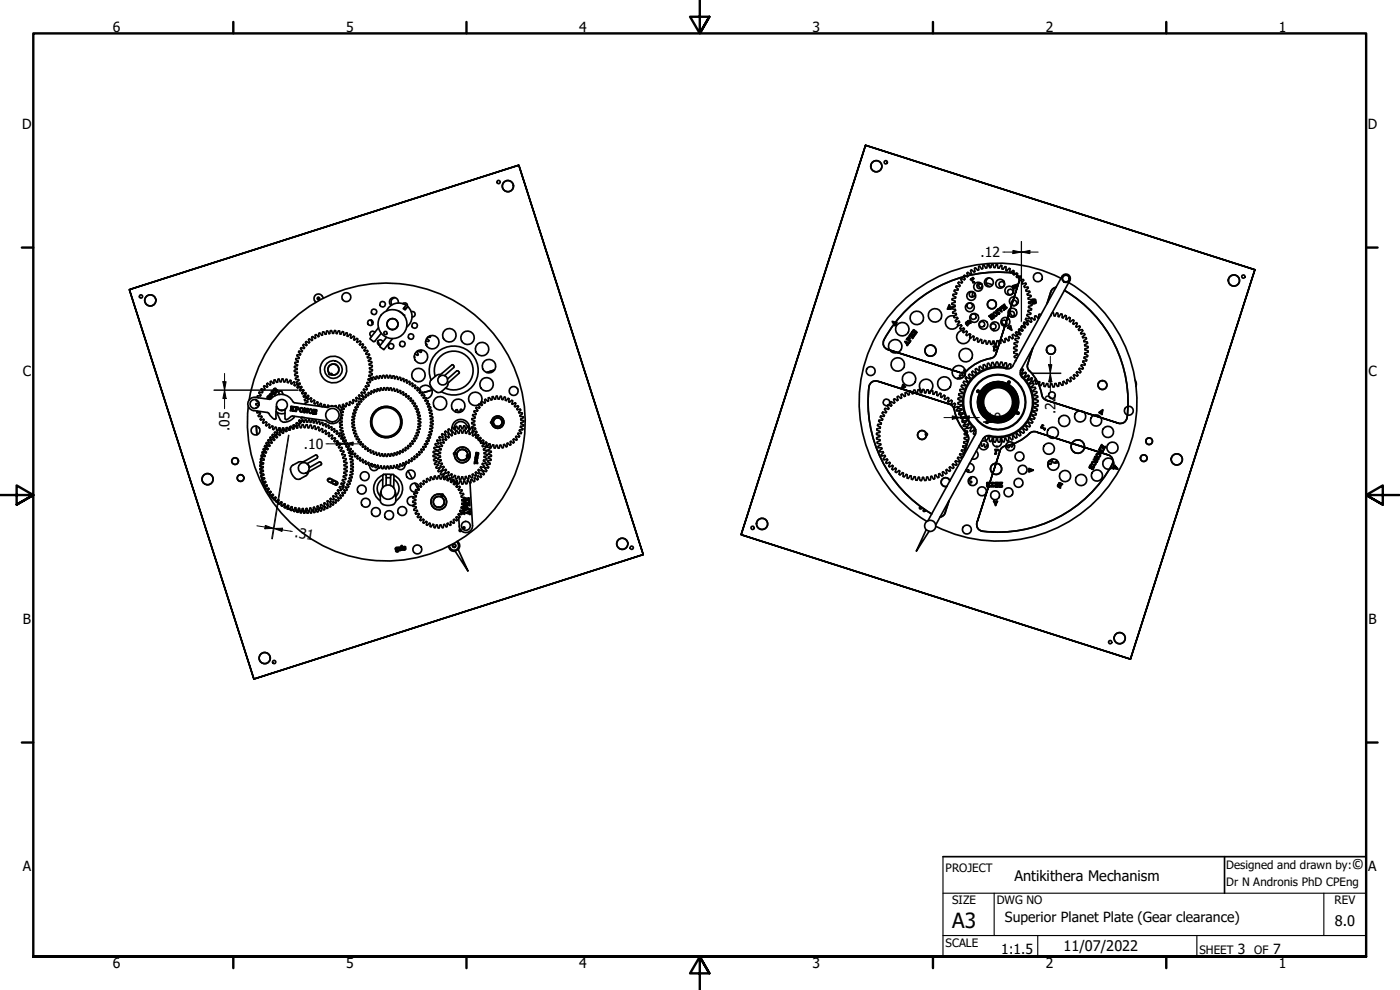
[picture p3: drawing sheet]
<svg xmlns="http://www.w3.org/2000/svg" width="420mm" height="297mm" viewBox="0 0 420 297" stroke-linecap="round" stroke-linejoin="round" font-family="sans-serif">
<defs><g id="words">
<text font-size="6.3" x="285.8" y="278.5">A3</text>
<g font-size="4.4">
<text x="405.7" y="260.6">©</text>
<text x="304.5" y="264.3">Antikithera Mechanism</text>
<text x="400.6" y="277.8">8.0</text>
<text x="319.2" y="285.4">11/07/2022</text>
</g>
<g font-size="4.2">
<text x="33.9" y="9.6">6</text>
<text x="103.8" y="9.6">5</text>
<text x="173.9" y="9.6">4</text>
<text x="243.8" y="9.6">3</text>
<text x="313.9" y="9.6">2</text>
<text x="383.8" y="9.6">1</text>
<text x="6.6" y="38.7">D</text>
<text x="410.5" y="38.7">D</text>
<text x="294.3" y="77.2">.12</text>
<text x="6.8" y="112.9">C</text>
<text x="410.7" y="112.9">C</text>
<text x="316.7" y="124.3" transform="rotate(-90 316.7 124.3)">.22</text>
<text x="68.9" y="129.3" transform="rotate(-90 68.9 129.3)">.05</text>
<text x="294.7" y="126.8">.10</text>
<text x="91.2" y="134.7">.10</text>
<text x="88.3" y="161.1" transform="rotate(9 88.3 161.1)">.31</text>
<text x="6.9" y="187.2">B</text>
<text x="410.7" y="187.2">B</text>
<text x="6.8" y="261.4">A</text>
<text x="410.6" y="261.4">A</text>
<text x="301.6" y="276.6">Superior Planet Plate (Gear clearance)</text>
<text x="300.4" y="286.2">1:1.5</text>
<text x="371.5" y="286.2">3</text>
<text x="382.1" y="286.2">7</text>
<text x="33.9" y="290.5">6</text>
<text x="103.8" y="290.5">5</text>
<text x="173.9" y="290.5">4</text>
<text x="243.8" y="290.5">3</text>
<text x="313.9" y="290.5">2</text>
<text x="383.8" y="290.5">1</text>
</g>
<g font-size="3.5">
<text x="283.8" y="261.7">PROJECT</text>
<text x="368" y="260.6">Designed and drawn by:</text>
<text x="368" y="265.8">Dr N Andronis PhD CPEng</text>
<text x="285.8" y="271.3">SIZE</text>
<text x="299.1" y="271.3">DWG NO</text>
<text x="400.5" y="271.3">REV</text>
<text x="283.8" y="284">SCALE</text>
<text x="360" y="286.2">SHEET</text>
<text x="376.4" y="286.2">OF</text>
</g>
</g></defs>
<!-- layer: Visible (ANSI) -->
<g fill="none" stroke="#000" stroke-width=".51">
<path d="M155.7 49.6l-116.9 37.3 116.9-37.3M259.8 43.6l116.8 37.3-116.8-37.3M294 79.9l.6 .8M294 79.9l-.3 .1v1l-.3 .1-.7-.7-.2 .1 .1 1-.3 .1-.7-.6-.3 .2M295.3 79.5l-.3 .1-.1 1-.3 .1M296.3 79.4h.3l.4 .9h.4M296.4 79.4l-.2 1h-.4l-.5-.8M296.8 79.7l.1-.2 .4 .7M296.8 79.8l.3 .4M299.3 79.4l.2 1 .3 .1M299.3 79.4h-.3l-.4 .9h-.3M38.8 86.9l37.4 116.8-37.4-116.8"/>
<path d="M97.1 89.5a1.44 1.44 0 0 0-2.2-1.1 1.44 1.44 0 0 0-.2 2.3M97.1 99.5l-.3 .2v.8l-.3 .1M97.1 99.6l.5 .7 .3-.1M98 99.4l.3-.1 .4 .8M98 99.4l-.1 .9M103.1 99.6l-.3-.1-.5 .8-.2-.1-.2-.9h-.3l-.4 .8h-.3l-.2-.9h-.3l-.3 .8h-.3l-.5-.8h-.1l-.2 .9h-.3M103.1 99.6l.1 .9M111.4 96l.4 1.3M112.5 99.7a.83 .83 0 0 0-1.3 0 .83 .83 0 0 0 .3 1.3M113.6 98.3l-2.6 3.3 1 .9M114.4 100l-1.9 2.4h-.4M116.2 97.7h.1"/>
<path d="M117.8 98.9h.1M117.9 95.6h-.1M118.6 89.3a1.33 1.33 0 0 0-1 2.1M119.4 96.8v.1M119.5 90.9a1.33 1.33 0 0 0-1.7-1.6 1.33 1.33 0 0 0-.4 2.3M119.6 93.3l1.6 1.3M120.9 91.1a.83 .83 0 0 1 1.4 .5 .83 .83 0 0 1-1.2 .9M121.9 91.6a4 4 0 0 0-5.9 1.7M121.9 91.6l-.9 1 .6 .4 .8-1a4 4 0 0 1-.4 6.1M123.4 93.5a.83 .83 0 0 1 1.2 .7 .83 .83 0 0 1-.9 .9M267.8 96.4l1.4 .4-.3 .3-.2-.2-.3 .4 .2 .2 .2-.1-.3 .3zM268 96.6l.6 .2-.2 .4z"/>
<path d="M273.4 99.9l.3 .4-.3-.2-.3 .5 .4 .3v-.5l.4 .3-.3 .2 .4 .3 .3-.4-.2-.3 .4 .2-.6 .9v-.2l-.9-.7-.2 .1zM274.2 98.9l.3 .3-.3-.1-.4 .5h.6l.2 .7 .4-.6-.2-.2 .4 .2-.6 .9-.2-.8h-.8zM284.9 91.6l.3 1h-.7zM284.9 91.4l.6 1.3h-1.1zM285.7 91v.3M285.7 91.3l.9 .3v.3M285.8 92.6l.9 .2M286 88.6l.8 .5v.4l-1 .1-.1 .4 .9 .3M286 94l1 .1v.3l-.8 .6 .1 .3 1-.1M286 88.3v.3M286.4 94.8a2.01 2.01 0 0 0-2.5 1.2 2.01 2.01 0 0 0 1 2.6 2.01 2.01 0 0 0 2.6-.9M286.5 92h-.8l.4 .1"/>
<path d="M286.6 90.4v.3l-.9 .3M286.6 92l-.9 .3v.4M286.7 92.9l.1 .3-.9 .5 .1 .3M286.7 96.2l.2 .3M286.9 96.5l.9-.1 .2 .3M286.9 86.1l.7 .7M287 94.2l-.2 .1 .1 .1M287 88.3h-1M287.1 95.3l.3 .3M287.3 95.3l.1 .3M287.4 95.5l-.7 .7M287.5 97.7l1-.3 .1 .3"/>
<path d="M287.6 86.8l-.2 .3-.9-.1-.1 .2-.1 .2 .8 .5-.1 .4M287.7 84.7l-.2 .2 .6 .8-.1 .3-1-.2-.1 .3M287.7 96.4v.5M288 96.7l-.7 .7 .2 .3M288.3 83.8l.2-.2 .9 .4M288.3 83.8l.6 .8-.3 .3-.9-.3M288.6 97.7l-.5 .8 .2 .3M288.9 99.6l.3 .2 .9-.5 .2 .3-.4 .9 .3 .2M289.2 99.1a2.01 2.01 0 0 0-2.1 1.9 2.01 2.01 0 0 0 1.8 2.1 2.01 2.01 0 0 0 2.2-1.8M289.4 98.7l-.2-.3-.9 .4M289.4 98.7l-.4 .9M289.9 96.7h.4l.1-.4 .4-.1 .6 .7-.1-.1-1 .8 .1 .2-.6-.8z"/>
<path d="M290 96.8l.3-.1 .4 .4-.5 .4-.3-.4zM290.2 91.7l-.4 .1M290.2 91.8l-.4 .1M290.4 96.5l.5-.1 .3 .4-.5 .3zM291.2 83.8l.8-.5 .3 .3-.4-.2-.4 .4 .7 .9 .2-.1-.4 .3 .1-.2zM291.3 81.1l.2 1M291.5 82.1l-.2 .2-.8-.6-.3 .2 .3 1-.2 .2-.9-.5-.1 .1-.1 .1 .4 .9-.2 .2M292 87.6l-.2 1.6M294.5 85.1l-.9 .5 .7 .9M295.9 85l1.9 .5M296.8 94.8l.8-.6 .1 .8 .8 .2-.9 .7-.2-.4 .3 .2 .5-.4-.6-.2v-.7l-.5 .5v.3zM296.9 83.3a1.33 1.33 0 0 0-1 1.5 1.33 1.33 0 0 0 1.2 1.2"/>
<path d="M297.3 80.2l.4-.9h.3l.3 1M298.1 98.8v.4M298.2 98.8v.4M298.2 93.8a.52 .52 0 0 1 .8 .2 .52 .52 0 0 1-.3 .8l-.4-.4zM298.8 93.3l.5-.4-.1 .3 .6 .9 .3-.1-.5 .3 .1-.2-.7-.9zM299.3 92.9l.4-.3-.1 .2 .9 .5-.3-.9h-.2l.3-.3 .4 1.4zM299.8 80.5l.5-.9 .2 .1 .2 1 .3 .1M300.4 92.1l.4-.3 .3 .6 .5-.4-.6-.4 .5-.3-.1 .1 .6 1 .3-.1-.4 .3-.3-.5-.4 .3 .4 .4-.4 .3 .1-.2zM300.6 96.6l.8 1.1M301.9 81.1l.3 .1M301.9 80.1v1M301.9 80.1l-.2-.1-.6 .8"/>
<path d="M302.4 98.4l.3-.3 .2 .4 .4-.3-.1-.3h-.2l.3-.2 .4 1.4zM303 98.5l.3-.3 .2 .7zM303 93.8l1 1.2M303 81.6l.3 .2 .8-.6 .2 .1-.3 1M303.1 80.7l-.1 .9M303.2 80.7l-.3-.2-.7 .7M303.9 85.8l1.4-.4-.8 1.2zM304.1 85.8l1-.3-.6 .8zM304.8 99.8l.3 .8 .7 .7M304.8 99.8l.2-.2 .9 .4 .2-.1M305 83.1l.3 .2 .9-.5 .2 .3M305.1 90.7h.5"/>
<path d="M305.1 90.9h.4M305.4 82.1l-.4 .9M305.4 82.2l-.3-.3-.8 .6-.2-.2M305.7 99.4l.7 .8-.2 .2M305.7 98.9l.1 .2 1 .3M305.7 98.9l.2-.2 .9 .3M305.8 84.6a2.01 2.01 0 0 0-1.7-2.6 38.5 38.5 0 0 0-39 20.7 2.01 2.01 0 0 0 1.3 2.2M305.9 99.2l-.2 .2M306.4 83l-.5 .9M306.6 98l1 .4 .2-.3M306.6 98l-.2 .3 .6 .8-.2 .3M306.7 97.7l.9 .3"/>
<path d="M306.7 97.7l-.1 .4M306.7 84.9l.2 .3 .9-.2 .2 .2M306.9 99l-.1 .1M307 83.8l-.9 .4-.2-.3M307 83.8l.3 .3M307.2 84.1l-.6 .8M307.3 97.2l.4 .9M307.4 96.6l.9 .2M307.4 96.7l-.2 .2 .2 .3M307.4 86l.1 .2M307.5 97l.9 .5M307.5 97l-.2 .3"/>
<path d="M307.7 98h-.1M307.9 95.6l-.2 .2 .6 .5 .3-.2M307.9 87.1l.1 .3h1M308 85.2l-.7 .7M308.2 94.7l.8 .6-.1 .3-1-.1M308.2 96.3l.4 .9M308.3 94.4l-.1 .3M308.4 96.7l-.1 .1M308.5 86.1l-1 .2M308.5 86.1l.1 .3M308.5 96.1l.9 .6 .2-.2M308.6 86.4l-.8 .7"/>
<path d="M308.6 93.2l-.1 .3 .9 .5-.1 .2-1 .1M308.6 89.8l1 .2v.3M308.6 97.3l-.2 .2M308.7 91.9v.4l.9 .4v.3M308.7 90.7v.3l.9 .3 .1 .4M309 87.4l.1 .3M309.1 87.6l-.8 .7 .1 .2 1 .1M309.2 90.5l.5 .1h-.9M309.3 95.5l.3 1M309.4 88.6v.4M309.4 95.6l.2-.3 .8 .7M309.4 88.9l-.8 .6v.3"/>
<path d="M309.5 93l-.9 .1M309.6 90.3l-.9 .4M309.6 91.6l-.9 .3M309.7 89.8l1.1 .1v1.1l-1 .2 .1-1.3zM310 89.9h.5l.2 .3-.6 .2zM310.1 90.5h.6v.4l-.6 .1zM310.5 94.9l.1 .9M310.6 94.9l.2-.2 .7 .8 .3-.1M310.7 95.9l-.3 .1M311.8 94.3v1M312.1 94.2l.2 .3M312.1 94.3l-.3 .1"/>
<path d="M315.3 87.6l-1.1 3.5M315.4 94.7h-.1M315.6 94.1l-.2 .6M315.8 93.8h.3l.2 .9M316.4 94.8h.3M316.9 86.2l-1.1 .6-.4 .8M317.1 93.9l-.4 .9M317.1 93.9l.3 .1M317.4 94l.2 .9M317.6 95h.3M318.4 83.5a41.7 41.7 0 0 0-55.4 17 41.7 41.7 0 0 0 15.2 55.9M318.4 94.2l-.5 .8"/>
<path d="M318.4 94.2l.4 .1M318.7 94.3l.1 1M318.8 95.3l.3 .1M319.5 87.1a38.6 38.6 0 0 1 18.5 38.9 2.01 2.01 0 0 1-2.4 1M319.7 94.7h.3l-.1 1.1 .3 .1M319.7 94.6l-.6 .8M320.7 84.8a41.7 41.7 0 0 1 15.4 55.8 41.7 41.7 0 0 1-55.3 17.3M320.9 95.2l-.7 .7M320.9 95.3l.3 .1M321 96.4l.2 .2M321.2 95.4l-.2 1M321.2 96.5l.8-.5 .3 .2-.3 .9 .2 .2"/>
<path d="M323.1 96.9l.2 .2-.4 .9 .2 .2M323.1 96.8l-.9 .5M323.8 99.1l1-.2 .2 .3-.7 .7 .2 .3M324 97.8l-.9 .4M324 97.8l.2 .2-.5 .9 .1 .3M376.6 80.9l-37.3 116.9 37.3-116.9M76.9 120v.2l.7 .4M77.7 117.9l.6 .6-.1 .3M78.2 118.8h-.9l-.1 .2 .4 .4M78.3 116.8l.5 .8-.1 .2M78.5 116.6l-.2 .3M78.7 117.8l-.9-.2-.1 .3"/>
<path d="M79.3 115.7l-.2 .2 .4 .8-.2 .2-.8-.2M79.3 115.7l.8 .5 .2-.2M80.6 119.8l.3-.4-.5 .1-.2-.3 .5-.6 .2 .3-.4 .3 .5-.2 .2 .2-.3 .6M81 115.5l-.8-.4 .1 .9M81.5 118.8l.2 .5M81.6 118.5l-.1 .4M81.8 118.3l-.4-.3-.6 .5 .2 .2 .4-.4-.3 .6 .6 .2M82 115l-.6-.6-.3 .1 .1 .9-.2 .1M82 118.3l-.5 .3v.2M82 118.3h.3l.3 .4M82.1 118.2l-.6-.4-.1-.3 .2-.2 .2 .2 .2-.2 .2 .2-.2 .2 .3 .4 .4-.1-.3 .3M82.1 118.2v.1"/>
<path d="M82.2 116.7l.5-.2 .1 .5 .2-.1a.47 .47 0 0 1 .3 .7 .47 .47 0 0 1-.8 .1l.6-.3-.3-.2-.2 .1-.1-.5-.4 .4-.1-.2zM83 114.7l-.5-.7-.3 .1v.8l-.2 .2M83.8 117.5l.6-.3 .6 1.1M83.8 117.4l-.1 .3 .2 .6M84.4 114.5l-.3 .1-.4-.9-.3 .1-.1 .9h-.3M84.9 113.7l.3 .9M85 113.7h-.3l-.3 .8M85.9 113.8l-.4 .8h-.3M85.9 113.8l.3 .1M86.1 113.9l.1 .9M86.3 114.7l.2 .1 .6-.7 .2 .1v.9M87.3 115.1l.3 .1"/>
<path d="M88.2 114.6l-.7 .6M88.2 114.6l.3 .1M88.4 111.5l.8 .2 .1 .3M88.4 110.3l.8 .3v.2l-.8 .3v.3M88.4 114.7l-.2 .9M88.5 112.7l.9 .1M88.5 109.1l.8 .3v.3M89.1 106.7l.7 .6-.1 .2M89.2 112l-.8 .3 .1 .3M89.2 109.7l-.8 .2v.3M89.4 112.8v.3l-.7 .6 .9 .2M89.4 115.4l-.2 .8 .2 .2 .7-.4"/>
<path d="M89.5 115.4l-.3-.2-.7 .5-.2-.1M89.6 113.9l.1 .2M89.7 114.2l-.7 .5 .1 .3M89.7 107.6h-.9v.3l.7 .5-.1 .2-.8 .1-.1 .3M90 114.9l.1 .3-.7 .6 .2 .3h.5M90 115h-.9M90.1 106.5h-.9l-.1 .2M90.2 116l.2 .2M90.2 106.2l-.1 .3M90.3 116.3l-.4 .7M90.4 104.3l-.2 .3 .6 .7-.2 .2-.9-.2-.1 .3 .6 .7M90.5 116l.1 .2"/>
<path d="M90.5 116h-.3M90.6 116.2l-.6 .7 .2 .3 .2-.1M90.9 117l-.8 .2-.2-.2M91 117l.1 .2M91 116.9l-.1 .1M91 116.9l.2 .2-.5 .8 .1 .2M91.1 118.9l.1 .2h.8M91.1 117.2l-.5 .7 .1 .2 .9-.1 .1 .3M91.1 103.4l-.2 .2 .5 .7-.2 .3-.8-.3M91.1 103.3l.9 .4M91.1 118l.6-.2 .2 .2-.4 .8M91.4 118.8l.2 .2"/>
<path d="M91.7 119l.8-.4 .1 .2-.3 .8 .2 .3 .8-.5 .2 .1M91.7 118.3l-.7 .6M92 119.1l.1 .3M92.1 119.4l-.7 .5v.3l.9 .2M92.1 103.5l-.2 .2M93.5 119.6l-.3 .8 .3 .2 .7-.6 .2 .2-.1 .9M93.8 101l-.3 .2 .3 .8-.2 .2-.8-.5-.2 .2 .3 .8-.2 .2-.8-.4-.2 .2 .4 .8M93.8 101l.7 .6M95.5 101l-.8-.5v.9l-.2 .2M95.7 100.1v.8l-.2 .1M95.7 100l.3-.1 .5 .7M98.6 111.5v.1"/>
<path d="M98.8 111.9a.32 .32 0 0 0-.1 .5 .32 .32 0 0 0 .5-.1M99.2 112.1h.3l.2 .4M99.2 112.3a1.66 1.66 0 0 0 2.6-1 1.66 1.66 0 0 0-2-2 1.66 1.66 0 0 0-1.1 2.5 1.63 1.63 0 0 1 .8-2.5 1.63 1.63 0 0 1 2.2 1.5 1.63 1.63 0 0 1-2 1.7M99.2 112.3l.5 .2M99.3 112.1l-.1 .2M99.5 112.5h.1M101.6 110.2h.1M103.1 100.5h.3l.7-.6 .1 1M105.3 100.5l-.1 .8M105.3 100.4l-.3-.1-.6 .6-.2-.1M106.1 119.9l-.2 .2v.9l-.8-.5-.2 .1M106.1 119.9l.7 .6"/>
<path d="M106.4 101l-.3-.1-.7 .5-.2-.1M106.4 101.1l-.3 .8 .3 .1 .7-.5 .2 .2-.2 .9 .1 .1 .8-.4 .3 .2M107 119.2l-.2 .2 .3 .9-.3 .1M107 119.3l.8 .4M107.6 118.7l.4 .8-.2 .2M107.8 118.5l-.2 .2M107.8 118.5l.8 .4M108.3 102.5l-.4 .8 .1 .2 .9-.3 .2 .2-.5 .8 .2 .2 .8-.3 .2 .3-.5 .7 .1 .2 .9-.1M108.4 117.9l.4 .7M108.5 117.7l.9 .3 .2-.3M108.5 117.6l-.1 .3M108.8 118.6l-.2 .3"/>
<path d="M109.1 117l.5 .7M109.1 119l.6 .3 .2-.2M109.1 118.9l-.2 .2 .3 .7-.2 .1-.6-.3-.2 .2 .3 .6-.1 .2-.7-.2-.1 .2 .4 .6-.1 .2-.8-.1 .4 .7-.1 .2M109.2 116.7l-.2 .3M109.6 118.5l.2-.2 .6 .5M109.7 118.5l.2 .7M110.1 115l.7 .6M110.2 114.7l-.1 .3M110.2 107.1l.1 .2 1 .2-.7 .7M110.3 105.1l.1 .3-.6 .7 .1 .2 .9-.1 .1 .3M110.5 117.9l.2-.1 .5 .4 .2-.1M110.5 113.9l.6 .7-.9 .2"/>
<path d="M110.5 117.9l.2 .7M110.5 113.7v.2M110.6 108.1v.3M110.6 118.6l-.2 .1M110.6 108.4l.9 .1 .1 .3-.8 .4v.3M110.6 115.9l-.8-.1-.2 .2 .6 .7-.1 .2-.9-.1M110.8 115.6l-.2 .3M110.8 112.6l-.1 .3 .8 .6-.9 .2M110.9 109.5l.8 .2v.3M110.9 113.7v.6M110.9 106.5l-.6 .6M111.7 112.4l-.9 .2"/>
<path d="M111.7 110l-.8 .4v.2l.9 .3M111.7 111.2l-.8 .3v.3l.8 .3v.3M111.8 110.9v.3M111.9 113.2v.8l-.2 .1-.4-.5M111.9 113.2l.3-.1 .4 .7M112.1 117.8l-.7-.5v.8M112.3 117.7l-.2 .1M112.9 113l.3-.1 .3 .6M112.9 113l-.1 .7-.2 .1M113.4 102.3l.4 1.3M113.8 117.2l-.4-.6-.2 .1-.1 .7-.2 .1-.4-.6-.2 .1v.7M114.1 103.7v.4"/>
<path d="M114.2 116.5l-.2 .7h-.2M114.2 116.5l.2-.1 .3 .7 .3-.1M114.9 112.7l-.2 .7h-.2l-.3-.7-.3 .1-.1 .7-.3 .1M114.9 102.6a.83 .83 0 0 0-.9-.6 .83 .83 0 0 0-.7 .9 .83 .83 0 0 0 .8 .7M115.2 112.7h-.3M115.2 112.6l.3 .8h.2l.2-.8h.3l.2 .8h.3l.3-.8M115.7 117l-.4-.7-.3 .8M115.9 117h-.2M116 101.2l-1.9 2.5M116.4 116.3h-.2l-.3 .7M116.4 116.3l.2 .7h.2l.3-.6h.3M117 112.7h.2"/>
<path d="M117.3 112.7l.1 .7 .2 .1 .4-.7h.2l.2 .8M117.4 116.4l.1 .7 .2 .1M117.8 101.6l-2.6 3.3-1.1-.8M118.1 116.6h.3M118.1 116.5l-.3 .7M118.3 116.6l.1 .7 .3 .1M118.4 113.6h.2M119 112.9l-.4 .7M119 113h.2M119.1 116.8l.2 .1v.7l.2 .1 .5-.5 .2 .1M119.1 116.8l-.4 .6M119.3 113v.8"/>
<path d="M120.2 118l.2 .1M120.2 113.3l-.2-.1-.5 .7-.2-.1M120.2 114.1h.3l.4-.5 .3 .1v.7M120.2 117.3l-.1 .7M120.2 113.3l.1 .8M120.4 118.1l.5-.5 .2 .1-.1 .7M121.1 114.4l.3 .1M121.8 119l.1 .1M121.8 118.1l.2 .2-.3 .7M121.8 118.1l-.6 .5-.2-.2M121.9 114l.2 .1-.1 .7M121.9 113.9l-.5 .6"/>
<path d="M122.6 118.7l.2 .2-.3 .7M122.6 118.8l-.7 .3M122.8 114.4l-.6 .5-.2-.1M122.8 114.4l.2 .2-.1 .7M122.9 115.3l.2 .1M123.3 119.4l.2 .2M123.3 119.4l-.7 .3-.1-.1M123.5 119.6l-.4 .6 .2 .2 .7-.3 .1 .2-.4 .7 .1 .1M123.7 115.8l.2 .2 .6-.5 .2 .2-.2 .7M123.9 115.1l-.2-.2-.6 .5M123.9 115.1l-.2 .7M124.3 106.8l.1 .5"/>
<path d="M124.4 116.4l.2 .2 .7-.4 .2 .2-.3 .7M124.5 107.2l-.1 .1M124.5 106.1l.8 .5M125.1 117.1l.2 .2M125.2 105.5l.3 .9M125.3 117.2l.7-.3 .2 .2-.3 .8 .8-.2M125.5 106.4l-.2 .2M125.8 117a2.01 2.01 0 0 1 3.4-.7 2.01 2.01 0 0 1-1.2 3.3M125.9 117.6l.5 .2M126.3 105.1l.2 .4-.2 .2-.9-.4-.2 .2M126.4 118.5l.2 .2M126.7 117.7l.2 .2"/>
<path d="M126.9 117.9l-.4 .7M127 119.3l.1 .2M127.5 118.7l-.2-.2-.7 .2M127.5 118.7l-.5 .6M127.7 102.9l.4 .5M127.8 102.3l.8 .1M127.9 119.3l-.8 .2M127.9 119.3l.1 .3M128 119.6l-.5 .6M128.1 101.6l.6 .6M128.1 103.3l-.1 .3M128.7 102.1l-.1 .4"/>
<path d="M129 100.8l.1 .4M129.1 101.2h-.8M129.4 114a7.3 7.3 0 0 1 6.1-10.1 7.3 7.3 0 0 1 7.8 8.9 7.3 7.3 0 0 1-10.8 4.7M129.6 117l-2.8 .8M130.6 112.9a5.8 5.8 0 0 1 5.2-7.5 5.8 5.8 0 0 1 6.1 6.9 5.8 5.8 0 0 1-8.2 4.1M132.5 117.5a1.33 1.33 0 0 1-1.5 .2M136.2 109.8v.5l-2.8 2.4M136.2 109.8l-.2-.3h-.4l-3.2 2.7-1.2 .3-1.7 1.4a2.09 2.09 0 0 0 .7 3.1l.9 .6M137.1 111.3h.4l.4 .5-3.3 3-.4 1.2-1.7 1.5M137.1 111.3l-2.8 2.4M145.5 120l.2 .8M145.7 119.8l-.3 .1"/>
<path d="M145.7 119.8l.6 .6 .3-.1v-.9l.2-.1 .6 .7M148.4 111l-2.3 .7M148.4 119.8l-.5-.8-.3 .9-.2 .1M148.9 118.9l-.2 .8-.3 .1M149.2 118.9l.3 .8M149.2 118.9h-.3M150.2 118.9h.3M150.2 118.9l-.4 .8h-.3M150.5 119l.1 .8 .3 .1 .5-.7h.3v.9l.2 .1 .6-.7 .3 .1M152.8 119.6l-.1 .9M260.8 116a39 39 0 0 0 18.8 38.2M263.4 114.4a2.01 2.01 0 0 0-2.6 1.7"/>
<path d="M266.4 104.8l21.6 6.9-21.6-6.9M270.6 119.4l-.3 .1-.7-.6-.2 .1-.1 .1 .2 .9-.2 .2-.8-.6-.3 .3 .3 .9-.2 .2M270.7 118.2l-.3 .2 .2 1M270.7 118.3l.7 .7M270.9 115.4l.9 .7-1.2 .7zM271 115.6l.6 .5-.9 .5zM271.5 102.5l1.5 .3-.3 .3-.2-.2-.3 .3 .1 .2h.2l-.2 .3zM271.8 102.6l.6 .2-.3 .4zM272.5 101.2h.5l.1 .3-.3 .6 .5 .2-.3 .3 .1-.1-.9-.7-.2 .1zM272.5 101.3l.5 .2-.3 .5-.4-.3zM274.6 117l-.4 .1-.1 1h-.3l-.6-.8-.3 .1v1l-.3 .1-.6-.8-.3 .1v1l-.3 .1M274.6 117.1l.4 .8"/>
<path d="M275.3 117.9h-.3M275.5 116.9l-.2 1M275.6 116.9h.3l.4 .9h.3M276.7 117.4a2.01 2.01 0 0 1-.1-3.1 2.01 2.01 0 0 1 3 .4 2.01 2.01 0 0 1-.9 2.9M277.5 117.8h.3M279.9 117.2h-.3l-.5 .8h-.4l-.1-1h-.4l-.4 .8h-.3l-.3-.9h-.3l-.3 .9M279.9 117.2l.1 1 .3 .1 .7-.7h.2l-.1 1 .3 .1 .7-.7M282.1 118l.3 .1-.1 1 .3 .1M283.3 118.6l.3 .2-.2 .9M283.3 118.6l-.7 .7M284.7 119.5l-.2-.2-.8 .6-.3-.2M284.7 119.5l-.3 .9 .3 .2 .8-.5"/>
<path d="M287.4 113.6v.1M287.5 113.4l.8 .1M287.6 113.4l-.2 .2M287.6 119.5v.3l.9 .4v.3l-1 .3v.4M287.7 118.5l.9 .5M287.8 118.1l-.1 .4M287.9 112.8l.5 .6M288.1 116.8l1 .1M288.2 116.8l-.2 .4 .8 .6v.2l-1 .2M288.5 113.3l-.2 .2M288.5 119.3l-.9 .2M288.6 111.9l.4 .7"/>
<path d="M288.6 118.9l-.1 .4M288.6 111.9l.2-.2 .7 .3M289 112.6l-.1 .1-.8-.2-.1 .2M289.2 111.1l.4 .7-.1 .2M289.2 116.6l-.1 .2M289.7 111.1h-.4M289.8 115.4l-.2 .3-1-.1-.1 .3 .7 .7M290 113.3l-.2 .3 .5 .9M290.1 113.3l.9 .3 .2-.2M290.1 113.3l-.1-.2-.3 .3h.2M290.1 111.3l-.8 .5h-1.3M290.4 114.4l-.2 .2-.9-.2-.2 .3 .6 .8"/>
<path d="M290.7 112.5l.4 .9M290.9 112.3l.9 .4 .2-.2M290.9 100.2l.2 .7M290.9 112.3l-.2 .2M291 100.1l-.8 .6M291 100.2l.3 .1-.3 1 .3 .2M291.6 111.6l.4 .9M291.7 111.6l.2-.2 .9 .5 .2-.2M292.7 110.8l.3 1M292.7 110.8l.3-.2 .8 .6M293.1 101.4l.3 .1v1M293.1 101.4l-.6 .7-.3-.2 .1-.9-.3-.2-.7 .6"/>
<path d="M293.4 102.5l.3 .1M293.8 110.1l.2 1M294 111l-.2 .2M294.3 101.8l-.6 .8M294.3 101.9l.3 .1 .1 .9 .3 .1M295.1 109.5v1l-.2 .1-.7-.7-.3 .2M295.1 109.5l.3-.1 .6 .8M295.5 102.1l-.5 .9M295.5 102.2h.3M295.8 102.2l.2 1M296.3 110.1l-.3 .1M297.5 109.8h-.3l-.7-.8-.2 1.1"/>
<path d="M297.7 108.8l-.2 1M297.9 102.4l-.2 .9h-.4l-.3-.9-.3-.1-.4 .9h-.3M298 102.4h.3l.4 .9M298 108.8l.4 .9M298 108.7l-.3 .1M298.1 103.9l1-.1-.1 .5-.1-.3h-.5l.3 1.2-.5 .1 .2-.2-.1-1.1zM298.3 102.5l.1 .8v-.4M298.9 106.2l-.8 1a18.9 18.9 0 0 0-6.6 2.8l-1.4 1.3M298.9 106.2l6.9-21.6-6.9 21.6M299 108.7l-.3 .9h-.2M299.4 108.7h-.4M299.4 108.7l.3 .9"/>
<path d="M299.5 102.2l-.3 .1-.2 .9-.3 .1M299.7 109.6h.3M300.4 108.7l-.4 .9M300.4 108.7h.3l.2 1h.3M300.7 101.9l.6 .8M300.7 102h-.3l-.1 1-.1 .1-.7-.9M301.9 110.6a10.4 10.4 0 0 0-11.6 5.3 10.4 10.4 0 0 0 2.3 12.5l.3 1.2-.2 .9-14.2 25.8M302 108.9l.2 1 .2 .1 .6-.8 .3 .1M302 108.9h-.3l-.5 .8M302.5 102.2l-.6-.7-.3 .1v1l-.3 .2M302.9 102.1l-.3 .2M302.9 110.6a10.6 10.6 0 0 0-12.7 4.9 10.6 10.6 0 0 0 2.6 13.4"/>
<path d="M303.3 109.3l.1 1M303.8 101.6l-.8-.6-.3 .1 .2 1M304 109.6l14.7-26.7a1.33 1.33 0 0 1 1.8-.5 1.33 1.33 0 0 1 .6 1.8l-14.7 26.7M304.1 101.5l-.3 .2M304.1 109.6l-1 .9-1.2 .1M304.2 104.6l.9 .3M304.3 105.9l1 .3v.3M304.4 103.2l.8 .5M304.4 102.9v.3M304.5 107.2l.8 .1M304.6 101.9l.8 .6M304.7 108.2l.1 .2"/>
<path d="M304.8 101.6l-.1 .3M304.9 100.9l-.8-.6-.3 .2 .2 1M304.9 108.1l-.2 .1M305.1 105.2l-.9 .4 .1 .3M305.2 104l-1 .2 .1 .4M305.2 104.9v.3M305.2 106.5l-.8 .4 .1 .4M305.3 103.7l-.1 .3M305.4 102.8l-1 .1M305.5 102.5l-.1 .3M305.9 101.3l-.1 .3h-1.1M306.2 100.4l-1-.1-.3 .6"/>
<path d="M306.2 112.4a10.6 10.6 0 0 1 2.7 13.4 10.6 10.6 0 0 1-12.8 4.9M306.4 110.9l.6-.2 .2 .3M306.4 110.9l-.2 1.2a3.2 3.2 0 0 0 1.4 2 10.4 10.4 0 0 1 .7 12 10.4 10.4 0 0 1-11.1 4.6M306.6 111l-.4 .2M306.6 111l.3 .2-.3 .9 .2 .2 .8-.5M307.1 111l-.3 .4M307.5 112.9l.2 .3M307.5 112.9l.2 .2M307.7 111.8l.2 .3-.4 .9M307.7 111.7l-.9 .4-.1-.2M307.7 111.7l.2 .4M308.5 113.7l.2 .2 .9-.6 .2 .2-.2 1"/>
<path d="M308.5 113.6v.1M308.5 112.6l-.8 .5M308.6 112.8l-1 .4M308.6 112.8l.2 .3-.5 .8 .2 .2 .9-.2 .2 .2M308.6 112.6l.2 .2-.1 .2M308.9 111.2a13.8 13.8 0 0 1 3.9 7.7l.5 .7 .7 .5M309.6 116l.1 .3M309.6 114.2l-.6 .7 .1 .3 1-.2 .2 .3-.7 .7M310 104.4l-1.7 5.2 .1 .9 .5 .7M310 117.2l.1 .3M310.1 117.5h1M310.4 118.4v.3l1 .1v.2v.2l-.9 .4v.3l1 .2"/>
<path d="M310.7 116.2l-1 .1M310.7 116.2l.1 .3M310.8 116.6l-.8 .6M310.9 114.1l-.1 1 .3 .1 .6-.7 .3 .1 .1 1 .3 .1 .5-.8h.3l.2 1 .3 .1M310.9 114.1l-.3-.1-.7 .7-.3-.2M311.1 117.5l.1 .3M311.2 117.9l-.9 .5M314.1 115.1l-.4 .9M314.1 115.1h.3M314.4 115.1l.3 1h.3M315.7 115.2l.3 .9h.4M315.7 115.2h-.3l-.4 .9"/>
<path d="M316.6 115.1l-.3 1M316.6 115.1h.3l.5 .8h.3M320 115.2l-.7-.8-.3 .1v1l-.3 .1-.6-.8-.3 .1-.1 1M320.4 113.9l-.3 .1 .1 1-.2 .1M323 111.8l.2-.3 1 .3M323 111.8l.5 .8-.2 .3-.9-.5-.2 .2 .3 .9-.1 .1-.1 .2-.9-.6-.2 .2 .2 .9-.3 .2-.7-.6M323.8 110.8l.6 .8-.2 .3M324.5 100.2l.9-.1 .2 .3M325.1 108.3l-.1 .3 .6 .8v.2l-1-.2-.2 .3 .7 .8-.2 .3-.9-.3-.2 .3M325.3 102.2v.3M325.3 102.5l1 .1 .1 .4-.9 .4 .1 .3 .9 .3v.3l-.9 .4v.3l1 .3M325.6 100.4l-.7 .7 .1 .3"/>
<path d="M325.6 105.9l-.1 .3 .9 .5v.3l-1 .3 .7 .7-.1 .3h-.9M326 101.3l.1 .4M326 101.3h-1M326.1 101.6l-.8 .6M326.6 105.3l-.1 .3-.9 .3M340.6 114l.4 1.2-.1 .8M74.8 120a41.7 41.7 0 0 1 66.2-26.7 41.7 41.7 0 0 1-7.3 71.1 41.7 41.7 0 0 1-59.4-39.7l.2-2.8M76.8 121.4l.8 .3M76.9 127.9l.2 2.5M77.1 123.8h.9M77.3 123.4l-.2 .2 .1 .3M77.4 122.1l-.5 .4"/>
<path d="M77.5 124.7l.1 .3M77.6 125l.9-.1 .1 .2M77.7 120.9l-.9 .2v.4M77.7 120.8v.1M78 139.9l.7 .2v.3M78 139.6v.3M78.1 123.9l.1 .2M78.1 124.1l-.6 .6M78.2 139.5l-.2 .1M78.3 138.5l.8 .4-.1 .3-.8 .2v.3l.8 .3v.3l-.9 .3v.3l.9 .2v.3l-.8 .4v.3l.9 .2M78.4 136.8l.2 .2-.1 .3M78.4 136.6v.2"/>
<path d="M78.5 137.3l.8 .5M78.6 125.1l-.5 .7 .2 .3 .8-.4 .2 .3M78.7 137.5l-.5 .1v.2l.5 .4M78.8 126.8l.2 .2M79 135.9h.8M79 135.9l-.2 .3 .7 .5M79.1 134.6l-.1 .3 .6 .5-.1 .2h-.8l-.1 .2 .3 .3M79.2 136.5l-.8 .1M79.3 126l-.5 .8M79.3 137.8l-.1 .2a.97 .97 0 0 0-1.1 .9l.7 .3M79.5 137h-.9M79.6 136.7l-.1 .3"/>
<path d="M80 133.7h-.5l-.1 .2 .5 .6-.1 .2-.7-.1M80 133.7l-.1 .3 .5 .7M80 126.8l-.2-.2-.8 .3M80.1 126.8l-.3 .8M80.4 132.2l.4 .6M80.5 134.6l-.2 .3-.9-.1-.1 .3 .7 .5-.1 .3M80.5 133l.5 .7-.1 .2-.9-.2M80.5 133l.2-.3 .8 .3M80.5 132l-.1 .2M80.5 131.9l.8 .3M80.6 132.9l-.6-.1-.1 .2 .4 .8M80.7 127.3l-.8 .5-.2-.2"/>
<path d="M80.7 127.3l.2 .1-.2 .9 .3 .1M80.9 132.8h-.1M81 131.3l.3 .6M81 128.4l.6-.6 .3 .1v.9M81.2 132l.5 .8-.2 .2M81.4 131.8l.9 .3 .2-.2M81.4 131.8l-.2 .2M81.8 130.4l-.2 .2 .4 .6-.1 .2-.7-.3-.2 .2M81.8 130.3l.7 .3M81.8 128.8l.3 .1M82.5 129.7l-.2 .1 .4 .7M82.6 129.6l.6 .4"/>
<path d="M82.6 128.2l-.5 .7M82.7 128.2l.2 .1M82.7 130.5l-.2 .2M82.9 123.5l1.2 .6 1.5-.1M82.9 128.3l.1 .8 .3 .1M82.9 130.4l.3 .8M83 121.9l-.2 3.7-.4 .2M83 122a1.67 1.67 0 0 0 2.7 .8M83.1 129.1l.3 .7M83.2 123.7l1.1 2.5 1 .5M83.2 130.2l.7 .4 .3-.1M83.2 130.1l-.2 .2"/>
<path d="M83.3 131.2l-.2 .2-.9-.4-.1 .2 .3 .8M83.4 129.9l-.2 .1M83.5 129l.5 .4M83.7 128.4l-.4 .8M83.7 128.4h.3l.2 .9h.3M83.9 129.6l.2 .9M83.9 128.5l.2 .8M84 128.5h-.1M84.2 129.3l-.2 .1M84.6 123.1v.1M84.8 128.4l-.3 .9M84.9 129l.2 .9-.2 .1-.7-.5-.3 .1"/>
<path d="M85 128.7l-.3 .1M85.1 128.4h-.2l.1 .3M85.1 128.4l.4 .8M85.2 128.9l.7 .6 .2-.1M85.2 128.8l-.2 .2M85.6 122.7v2.9M86.7 129l-.5-.7h-.3l-.2 .9-.2 .1M86.9 128v.9M87 128.9l-.3 .1M87 128.1l.2-.1 .6 .6 .3-.1M87.2 128.9l-.3 .1-.6-.7-.3 .2 .1 .9M87.2 125l-1.2 .9-.4-.3"/>
<path d="M87.3 121.9h.5l-.2 .1-.1 .6 .7-.5-.1-.1 .4 .1-.7 .4 .5 .9-.4-.1-.2-.7-.2 .2 .1 .5-.5-.1 .2-.1zM87.5 128l.5 .7 .2-.1M87.5 127.9l-.4 .2v.9M87.9 120.5a4.2 4.2 0 0 0-6.9-.7l-4.3-.6a2 2 0 0 0-2.3 1.7 2 2 0 0 0 1.7 2.3l4.3 .6 1.2 1.4 .7 .6M87.9 120.5l.5 .3 9.9 1.4M88.3 127.8l-.1 .8M88.4 124.9a3.5 3.5 0 0 1-3.1 1.8M88.6 127.7l.5 .7h.2M88.6 127.7h-.3M88.6 122.1l.8 .1 .3 .3-.2 .4h-.6v.6l-.5-.1 .2-.1zM88.8 127l.4 .9-.3 .1-.7-.5-.2 .1v.9M88.9 127l.2-.2 .8 .4 .2-.1"/>
<path d="M88.9 122.2l.6 .1-.1 .5h-.5zM89.2 126.9v.1M89.3 127h-.1M89.8 127.5l.4 .8h.3M89.8 126.1h.1M89.8 127.5h-.3l-.2 .9M89.8 126.1l.4 .7h.2M90.2 122.7l.2-.2a.49 .49 0 0 1 .4 .6 .49 .49 0 0 1-.7 .3zM90.4 125.4l.5 .7-.2 .2-.8-.2-.2 .2 .3 .7M90.5 126.3l-.1 .5M90.5 125.2l-.1 .2M90.6 125.2l.8 .1"/>
<path d="M90.7 127.5l-.3 .8M90.8 126h.1M90.9 126l.2 .7h.3l.2-.7h.3l.2 .7M91 127.5l.3 .8M91 127.4h-.3M91.3 128.3h.3M91.3 122.5h.3l.5 1.1 .1-.9-.1-.2 .4 .1-.3 1.3-.6-1.2v1.1h-.5l.4-1.2zM91.4 125.3v.1M91.5 121l.1 .3 .2 .1M91.9 127.5l-.3 .8M91.9 127.4l.3 .1 .2 .9M92.1 126.7h.2"/>
<path d="M92.2 139.1l.6 1.2M92.3 120.3v.3l-.8 .4M92.3 126.7l.3-.7h.3l.2 .7M92.4 128.3l.3 .1M92.9 123l.2-.2a.49 .49 0 0 1 .5 .7 .49 .49 0 0 1-.7 .3zM93.1 126.7l.2 .1M93.1 127.6l-.4 .8M93.1 127.6h.3l.1 .9h.3M93.9 126.1l-.3-.1-.3 .7M93.9 126.1l.1 .7M94 122.8l1 .2v.4l-.1-.4h-.7l.4 .6-.5 .4 .6 .1 .2-.2v.4l-1-.2 .5-.5zM94.3 127.8l-.5 .8"/>
<path d="M94.3 127.8l.3 .1M94.6 127.9v.9h.3M94.9 128.9l.7-.7 .1 .9 .2 .1M95.2 120.6l.2 .1-.1 .9 .3 .1 .6-.6M95.2 120.6l-.7 .6-.2-.2M95.2 137.4l-3.1 1.7M95.3 137l-.1 .4M95.3 137l-.6-.5-3.3 1.9-1.6 .2-2 1a2.12 2.12 0 0 0 .1 3.2l.8 .7M95.6 126.4l-.4 .7-.2-.1-.1-.8h-.3l-.4 .6h-.2M95.6 126.4l.3 .1M95.8 138.6l.5 .1M95.8 138.6l-3 1.7"/>
<path d="M95.9 126.5l.1 .8M96.2 121l.3 .1M96.3 138.7l.1 .7-3.4 1.9-1 1.3-1.9 1.1a1.34 1.34 0 0 1-1.5-.2M96.5 121.1v.9M96.6 126.7l-.5 .6h-.2M96.6 126.7l.3 .1-.1 .8 .3 .1 .5-.6M96.8 128.7l-.1 .9M96.8 122.1l.5-.7h.2l.1 .8M96.8 128.7l-.3-.1-.6 .6M97.6 127.1l.2 .1M97.6 129.2l-.6 .5-.3-.1M97.6 129.1l.3 .2"/>
<path d="M97.7 128l.2 .1 .6-.5 .2 .1-.1 .7 .2 .1 .6-.5M97.8 127.2v.8M97.9 129.3l-.2 .9 .2 .1 .7-.5M98.3 122.3a2.65 2.65 0 0 1 3.6 .6 2.65 2.65 0 0 1-.5 3.6 2.65 2.65 0 0 1-3.6-.3l-10-1.4-.5 .2M98.6 129.8l.3 .2-.3 .8M98.7 122l-.1-.4h-.2l-.3 .6M99.4 128.1l.2 .1M99.4 128.9l.2 .1 .6-.4 .3 .2-.3 .7M99.5 121.7h.2M99.5 121.7l-.1 .1M99.5 130.5l-.7 .5-.2-.2M99.6 130.5l.2 .2"/>
<path d="M99.6 128.2l-.1 .7M99.7 121.7v.1M99.8 130.7l-.3 .8 .2 .2 .7-.3M100.2 129.5l.2 .2M100.5 131.3l.2 .2M100.6 121.7h.3l.1 .4M100.6 121.7v.2M100.7 131.6l-.5 .7 .2 .2M100.9 130.1l.2 .2M101 133.2l.1 .2 1-.1-.5 .9 .1 .2 .9-.2M101 129.3l.2 .1M101 129.2l-.6 .4"/>
<path d="M101.2 132.2l-.8 .3M101.3 129.4l-.3 .7M101.3 132.2l.2 .3M101.4 132.5l-.5 .7M101.6 130.8l.2 .2 .7-.3 .1 .2M101.7 121.6l-.2 .9M101.9 127.1l.7 .3M101.9 126.1l.7 .3M101.9 126.9v.2M102 126l-.1 .1M102 130.1l-.2-.2-.7 .4M102 121.6h-.3"/>
<path d="M102 127.9v.3l.7 .1M102 130.1l-.3 .7M102.1 129.2l.8 .1M102.3 125.3l.4 .1v.2M102.4 130.2h.7M102.4 123.1l.6 .4v.2l-.6 .1M102.4 124.3l.4 .1v.3h-.4M102.6 130.9l.1 .3 .7-.1 .1 .3-.6 .5 .1 .2M102.6 134.2l.1 .3M102.6 136.4l.9 .1M102.6 131l-.3 .5 .1 .2M102.7 127.6l-.7 .3"/>
<path d="M102.7 126.4v.2l-.8 .3M102.7 127.3v.3M102.7 125.6l-.6 .2M102.7 134.5l-.6 .6 .1 .3M102.7 122.2l.6 .4M102.8 128.3v.2l-.7 .4 .1 .3M102.8 121.8h.6M102.8 121.4l-.1 .9h-.3l-.5-.7M102.9 132.3l.1 .2 .8-.1M102.9 137.2l.1 .3M102.9 129.3l.1 .2-.7 .4 .1 .3M102.9 137.5l1 .2-.8 .7"/>
<path d="M103.1 132.1l.7-.1 .1 .2M103.1 132.1l-.2 .2M103.1 135.3l-.9 .1M103.1 135.3l.1 .3-.6 .6 .1 .2M103.2 130.2v.2M103.2 138.3v.3l.9 .2v.3M103.2 130.4l-.6 .5M103.2 122.8h-.7l-.1 .3M103.2 131.6v-.2l-.8 .3M103.3 139.4v.3l.8 .3 .1 .3M103.3 122.6l-.1 .2M103.5 133v.3"/>
<path d="M103.6 136.4v.3M103.6 136.8l-.7 .5M103.9 134l.1 .2 .7-.1M103.9 132.2l-.5 .6 .1 .2M104 133.9l-.1 .1M104.1 139.1l-.8 .4M104.2 132.9l-.7 .1M104.2 132.9l.2 .2-.6 .6 .2 .2M104.3 133.2h.1M104.3 133.1l-.8 .2M104.5 134.7l-.2 .1v.3l.8-.1M104.7 136h.8"/>
<path d="M104.7 133.7l.2 .2M104.7 133.8l-.7 .1M104.8 133.9l-.4 .7 .1 .2M104.9 120.6l.1 .9-.3 .1-.6-.6-.2 .1v.8l-.3 .1-.5-.7-.3 .1M105 135.4l.2 .2M105 135.4l-.4 .4 .1 .2M105.1 137.6v.3M105.1 135v.1M105.1 137.8l.8 .2v.3M105.2 138.6v.2l.8 .2M105.3 134.5l.1 .2-.4 .7M105.3 139.6v.2"/>
<path d="M105.3 134.6l-.7 .2M105.3 139.8l.7 .2M105.4 136l.1 .3-.6 .4v.2l.8 .1v.3M105.6 126.2l.7 .2v.3l-.7 .2v.3l.7 .2v.2l-.6 .3v.3l.7 .1 .1 .2-.6 .5 .8 .2M105.8 137.3l-.7 .3M105.8 136.4l.7-.4 .2 .2-.3 .7 .2 .1M105.9 135.3l-.7 .3M105.9 135.3l.1 .2-.4 .6 .2 .2M105.9 138.3l-.7 .3M106 139v.3M106 139.3l-.7 .3M106.2 123.3l.6 .4"/>
<path d="M106.3 123l-.1 .2M106.4 125.7l-.7 .2-.1 .3M106.5 124.8l-.7 .1-.1 .3 .7 .3-.1 .2M106.6 129.2l.1 .2-.6 .5 .1 .2M106.7 122.1l-.1 .2 .5 .5M106.7 122.1l.7 .1M106.7 123.9h-.7l-.1 .3 .6 .4v.2M106.8 123.7l-.1 .2M106.9 130.1h-.7M106.9 130.1l.1 .2M107 130.3l-.5 .5 .1 .2h.8l-.5 .7 .1 .2 .8-.2 .1 .2-.4 .6 .1 .2 .7-.2 .1 .2M107.1 122.8l-.1 .2h-.7"/>
<path d="M107.2 136.7l.2 .1M107.3 136.7l-.7 .4M107.4 136.8l-.2 .7 .2 .2 .6-.4 .2 .1M108.1 133.3l.1 .2M108.2 137.4l-.2 .7 .2 .2 .6-.5M108.2 133.5l.7-.3 .2 .2-.4 .7M108.5 132.7l-.4 .6M108.8 137.8l.2 .1-.2 .8M108.8 138.7l.3 .1M109.6 133.9l.1 .1-.2 .7M109.6 133.8l-.6 .4-.2-.2M109.6 138.3l.3 .1-.2 .8"/>
<path d="M109.6 138.3l-.5 .5M109.7 139.2l.3 .1M110.5 134.6l-.2-.2-.6 .4-.2-.1M110.5 138.7l.2 .1M110.5 134.6l-.2 .7M110.5 138.8l-.5 .5M110.7 138.9v.7l.2 .1 .5-.5M111 139.7a1.33 1.33 0 0 0 1 1.5 1.33 1.33 0 0 0 1.6-1M111.1 134.9l.2 .2-.1 .7 .2 .1 .5-.5M111.1 134.9l-.6 .5-.2-.1M111.4 139.1l.2 .1M111.6 139.2v.8"/>
<path d="M111.6 139.9l.3 .1M111.9 135.4l.2 .1M112.1 135.5v.7l.2 .1M112.3 139.4l.3 .1M112.3 136.3l.5-.6 .2 .1v.7M112.3 139.4l-.4 .7M112.5 139.5l.1 .8h.3M113 136.5l.3 .1M113.2 139.7h.3M113.5 139.7l-.2-.1-.4 .7M113.5 139.7l.1 .7 .3 .1M113.7 136h.2l.1 .7"/>
<path d="M113.7 136l-.4 .6M114 136.7l.2 .1M114.2 139.8h.3M114.2 139.8l-.3 .7M114.2 136.8l.4-.6h.2l.2 .7h.2M114.4 139.8l.2 .8M115.2 139.9h.2M115.2 136.9l.3-.7 .2 .1 .3 .7M115.2 139.9l-.3 .7M115.4 139.9l.3 .7M116.4 139.9h-.2l-.3 .8M116.4 140h-.2"/>
<path d="M116.7 136.2h-.3l-.2 .7h-.2M117.1 139.8h.3l.3 .7M117.2 139.9l-.2 .7h-.3l-.3-.7M118.1 139.7h.2l.4 .7M118.1 139.7l-.1 .8M118.5 135.9l-.2 .1-.1 .7h-.3l-.3-.6-.2 .1-.2 .7h-.2l-.3-.7M119.2 135.7l-.2 .8-.5-.6M119.2 135.7l.2-.1 .5 .6M119.3 139.5l.4 .7M119.3 139.5h-.3v.8h-.3M120 135.3l.1 .8M120 139.3v.8"/>
<path d="M120.1 136.1l-.3 .1M120.2 139.2l.5 .6M120.2 139.2l-.2 .1M120.2 135.2l-.2 .1M120.2 135.2l.5 .5 .3-.1-.2-.7 .2-.1 .6 .4M120.9 138.9v.8l-.2 .1M121.2 138.9l.3 .7M121.5 139.3a1.33 1.33 0 0 1-.9 1.6 1.33 1.33 0 0 1-1.6-.8M121.8 135.1l-.2 .1M122 138.5l.5 .5M122 138.4l-.2 .1 .1 .8-.3 .1-.5-.5h-.2M122.3 133.8l.3 .7"/>
<path d="M122.4 134.6l-.6-.3-.2 .1 .2 .7M122.6 134.5l-.2 .1M122.6 138.1l.2-.1 .6 .5M122.6 138.1l.2 .8M122.8 138.8l-.3 .2M123.2 133l-.2 .2 .3 .6M123.2 133l.6 .3M123.3 133.8l-.2 .2-.6-.3-.2 .1M123.4 137.6l.2-.2 .7 .5M123.5 137.6l.2 .7M123.6 132.4l.1-.1 .7 .2M123.6 132.5l.4 .6"/>
<path d="M123.6 138.3l-.2 .1M123.8 121.1l.7-.2 .2 .3-.5 .5M124 133.1l-.2 .1M124.2 121.7l.1 .2 .7-.1M124.2 131.5l-.1 .2 .5 .6-.2 .2M124.3 131.5l.7 .1M124.5 137.7l-.2 .2M124.7 122.5v.3l.8-.1M125 136.4l.3 .7M125 121.8l.2 .2M125.1 137.3l-.7-.5-.2 .2 .3 .7M125.2 122l-.6 .6"/>
<path d="M125.3 137.1l-.2 .1M125.5 125.5l.7 .1v.2l-.7 .3 .1 .3 .6 .2v.2l-.6 .3-.1 .2 .7 .3v.2l-.7 .2-.1 .2 .7 .4-.1 .2-.7 .1-.1 .2 .6 .5-.1 .2h-.7l-.1 .2 .6 .5-.1 .2-.7-.1-.1 .3 .5 .5-.1 .2M125.5 122.7l.1 .2M125.6 123l-.6 .4 .1 .2 .7 .1 .1 .2-.6 .4v.2l.8 .1v.3M126 136.3l-.2 .2-.7-.3-.1 .2M126.1 124.8l-.6 .4v.2M126.3 134.9l.4 .7M126.7 135.6l-.2 .2-.7-.3-.2 .2 .4 .6M127 134l-.1 .2 .4 .6M127 134l.7 .2M127.3 134.8l-.1 .2-.8-.3-.1 .2M127.5 133.1l-.1 .2 .5 .6"/>
<path d="M127.5 120.1l.1 .3 .8-.2M127.5 133.2l.8 .1M127.9 133.9l-.2 .2M127.9 132.3l-.1 .2 .6 .6-.2 .2M128 121l.1 .2M128 132.3l.7 .1M128 121.2l.8-.1 .1 .3M128.3 121.9l.1 .2M128.4 120.2l.1 .3-.5 .5M128.6 130.5v.2l.6 .4-.1 .3M128.7 123l.8 .1v.2M128.9 129.5l-.1 .3 .7 .4-.1 .2"/>
<path d="M128.9 123.8v.2l.8 .1v.2M128.9 121.4l-.6 .5M129.1 131.4h-.8l-.1 .2 .6 .5-.1 .2M129.2 122.1l.1 .3-.7 .4 .1 .2M129.2 122.1h-.7M129.4 130.5h-.8M129.5 123.4l-.6 .4M129.7 129.5l-.8 .1M129.7 129.2l-.1 .2M129.7 124.4l-.6 .3v.2l.8 .2M129.8 128.2v.3l-.7 .1-.1 .2 .7 .4M129.8 125.1l.1 .3-.7 .3v.2l.7 .2v.3"/>
<path d="M129.9 127.2v.2l-.7 .2-.1 .2 .7 .4M129.9 126.4l-.7 .2v.3l.7 .2M130 136.9l.9 .3M130 135.8l.9 .4-.9 .5v.3M130.1 135.5l-.1 .3M130.3 134.3l-.1 .3 .8 .4-.1 .3-.8 .2M130.4 139.1l.1 .2h.9l.1 .3M130.6 133.4l.7 .6-.1 .2-.9 .1M130.9 137.2v.3l-.8 .5 .9 .3 .1 .3-.7 .5M131.3 136.3v.3l.8 .3M131.4 135.4l.8 .4v.2M131.5 139.6l-.7 .6 .2 .3 .9-.2 .1 .3-.5 .7 .1 .2 .8-.2 .2 .2-.4 .7 .2 .3 .8-.4 .2 .2-.3 .6h-.3l-.4 .8"/>
<path d="M131.7 138.7v.3h.9M132.1 132.2l-.9-.1-.1 .2 .6 .6-.1 .3-.9-.1-.1 .3M132.1 136l-.8 .3M132.2 136.9v.2l-.8 .4v.3l.9 .1M132.3 134.9l-.9 .2v.3M132.3 137.9l.1 .3M132.4 138.2l-.8 .5M132.4 134.7l-.1 .3M132.7 139l.1 .2-.7 .7 .2 .2 .8-.1M132.8 131.3l-.9-.3-.2 .3 .5 .7-.1 .2M132.8 130.1l-.3 .2 .4 .8-.1 .2M132.8 133.7l-.1 .2h-1v.3l.7 .5"/>
<path d="M133.1 139.9l.2 .3M133.5 129.5l.2-.1 .7 .5 .3-.2M133.5 129.6l.3 .8-.3 .1-.8-.3M133.8 132.1l-.8-.4-.2 .3 .5 .7-.1 .3-.9-.2-.1 .3 .5 .6M133.8 130.9l.8 .4M133.9 130.9l-.3 .2 .4 .8-.2 .2M134.5 128.9l.1 .8M134.5 128.9l.2-.2 .7 .6 .2-.1M134.6 130.3l.2 .9M134.6 130.3l.2-.2 .7 .6M134.8 131.2l-.2 .2M135.6 128.3a2.65 2.65 0 0 1 3-2.4 2.65 2.65 0 0 1 2.3 3"/>
<path d="M135.8 130.6l-.3 .1M136.5 135.8l-.4 .3 .3 .3M136.5 135.8l.2 .4-.3 .2M136.5 130.3l-.6-.7-.2 .1v.9M136.5 135.8a2.35 2.35 0 0 1 3.8-1 2.35 2.35 0 0 1-.6 3.9 2.35 2.35 0 0 1-3.3-2.3M136.7 128.9h-.3l-.7-.6-.1 .9M136.9 123l-.2 .6M136.9 123l.3-.1 .4 .8M137 127.9l-.2 .1-.1 .9M137.2 136.1l-.1 .3M137.2 137.2l.1 .1M137.2 135.7h.1"/>
<path d="M137.6 130l-.5-.7h-.3l-.1 .9-.2 .1M137.9 127.8l-.2 .9h-.2l-.5-.8M138 127.8h.2l.4 .8h.3l.3-.8h.3l.2 .9M138 135h.1M138 129.1l-.2 .9h-.2M138.3 129.1l.3 .8h.3M138.3 129.1h-.3M138.6 134.8l.8 .2 .7 .5M138.7 123.4l-.2-.5-.3-.1-.3 .9M139.2 129.1l-.3 .8M139.2 129.1h.3l.2 .9h.3M139.7 128.7h.3"/>
<path d="M140 130l.5-.7h.3v.9M140.2 137.2l-.5 .6-.7 .3M140.3 128.1a2.01 2.01 0 0 0-2.4-1.6 2.01 2.01 0 0 0-1.6 2.3M140.4 136.4a1.63 1.63 0 0 0-2.3-1.4 1.63 1.63 0 0 0-.5 2.7 1.63 1.63 0 0 0 2.7-.6M140.4 136.5l-.4 .2 .3 .4M140.4 136.5l.3 .3-.4 .3M140.4 136.4a1.67 1.67 0 0 0-2.3-1.4 1.67 1.67 0 0 0-.5 2.7 1.67 1.67 0 0 0 2.7-.6M140.6 128l.1 .9M140.7 128l-.3-.1-.4 .8M140.8 128.9h.2M140.8 130.2l.2 .1M141.6 129.7l-.6 .6"/>
<path d="M141.6 129.6l.3 .2-.1 .9M141.6 125.9l.8 .3M141.7 128v.3M141.7 128.3l.9 .1 .1 .3M141.8 128.3l-.2-.1-.6 .7M141.8 130.7l.2 .1M141.8 128.3v.9l.3 .1M141.9 124.7l.7 .5M141.9 124.4l-.1 .3M142 129.2l.1 .3 .9-.1 .1 .3M142 130.8l.5-.5 .1 .3 .9-.2 .2 .2-.5 .9 1-.2 .1 .2M142.1 129.3h.1"/>
<path d="M142.4 123.2l-.2 .3 .7 .6-.1 .3h-.9M142.4 123.3l.9 .1M142.4 138.5l.2 .2 .7-.1v.5l-.8-.2-.2 .2zM142.4 126.2v.3M142.4 126.5l-.8 .3v.3l.8 .2 .1 .3-.8 .4M142.5 137.8l.8 .2-.1 .4-.7-.3zM142.6 125.2l-.1 .2-.8 .2-.1 .3M142.6 128.8l-.6 .4M142.7 128.7h.1M142.7 137l.3 .1 .1 .4 .1-.4h.2l-.1 .6h-.7zM142.8 129.7l.2 .1M142.8 137.3l.2 .2z"/>
<path d="M142.8 129.5l-.1 .2M142.8 122.4l.2-.2 .8 .3M142.8 122.4l.6 .7-.2 .3M142.9 135.7l.7 .2-.2 1-.7-.1v-.2h.6l-.5-.2v-.2h.6l-.6-.2zM142.9 130.6l-.2 .6 .2 .2 .4-.3M143.1 129.7l-.6 .7M143.5 121.5l.2-.2 .8 .3M143.6 121.5l.4 .8M143.8 131.5l-.3 .5 .2 .1 .4-.1M143.8 121.3a2.01 2.01 0 0 0-.3-3.4 2.01 2.01 0 0 0-2.9 1.9 2.01 2.01 0 0 0 3.1 1.6M144 122.2l-.2 .3M144.4 131.5l-.3 .9 .8-.4 .3 .2"/>
<path d="M144.6 132.3l-.4 .5 .1 .2 .6-.1M144.7 120.4l-.2 .2 .3 .9M144.7 120.5l.7 .4 .2-.1M144.8 121.5l-.2 .1M144.9 133.1l.3 .1 .6-.5 .3 .1-.1 .9M145.2 138l-.1 .3 .7 .5-.1 .3-.9-.1-.1 .3 .6 .6-.1 .3-.9-.2-.1 .2 .5 .8-.2 .2M145.2 132.2l-.3 .9M145.3 137.2l.8 .6-.1 .1-.8 .1M145.3 135.8v.3l.9 .4v.2l-.9 .2v.3M145.4 133.1l-.7 .7 .1 .2M145.7 133.9l-.9 .1M145.7 134l.1 .3-.7 .5 .1 .2 .8 .1"/>
<path d="M145.8 132.9l.1 .2M145.9 132.7l-.2 .2M145.9 133.7l.3 .1M146 133.1l-.1 .1M146.1 135.2v.3l-.8 .3M146.1 139.3h.9M146.1 139.3l-.1 .2 .6 .6M146.2 133.9l.1 .3M146.3 134.2h.9M146.3 138.5l.8 .5M146.5 135.3l.9 .1 .1 .3M146.6 137.4l.7 .4v.3"/>
<path d="M146.8 133.1l-.6 .7M146.8 133.1l.3 .1M146.8 133.3l-.6 .6M146.8 133.2l.1 .1M147.1 139l-.1 .3M147.1 133.2v.9M147.2 134.2l.1 .3M147.2 134.5l-.7 .5v.2M147.3 138.1l-.9 .1v.3M147.4 135.7l-.8 .3v.3l.9 .3M147.5 136.9l-.9 .2v.3M147.5 136.6v.3"/>
<path d="M147.6 126.4a1.84 1.84 0 0 1 2.7-1.3 1.84 1.84 0 0 1 .1 3.1 1.84 1.84 0 0 1-2.8-1.1M147.6 126.4l-.4 .4 .4 .3M147.6 126.4l.3 .3-.3 .4M148.1 133.5h-.2l-.5 .7-.3-.1M148.2 133.5l.1 .9M148.2 126.1h.1M148.3 127.4h.1M150.3 133.6h-.3l-.2 .8-.3 .1-.3-.9h-.3l-.3 .8h-.3M150.3 133.6l.4 .8 .3-.1 .1-.9 .3-.1 .5 .8 .3-.2M150.6 127.3h-.1M152.1 133.1l.1 .8M152.4 132.9l-.3 .2"/>
<path d="M152.7 120.5l.2 .2 .8-.5-.1 .9M153.6 121.1l.2 .2 .8-.4 .2 .2-.4 .7 .2 .3 .8-.3M154.1 132.9l-.8-.5-.2 .1 .2 .9-.3 .2-.6-.6M154.3 132.7l-.2 .2M154.7 131.1l.5 .8M154.9 130.9l-.2 .2M155 132.1l-.8-.4-.2 .2 .3 .8M155.2 131.9l-.2 .2M155.3 123l.8-.2 .2 .2M155.4 121.7l.2 .3-.5 .7 .1 .2M155.6 123.6l.2 .3h.9l.1 .2M155.8 129.2l.7 .6-.1 .3h-1l.5 .8-.1 .2-.9-.2"/>
<path d="M156.2 128.2l.7 .5M156.2 127.9v.3M156.3 123l-.6 .7M156.3 126l.9 .2M156.3 127.1l.8 .4v.3l-.8 .1M156.8 124.1l-.8 .6 .1 .2 .9 .1M156.9 128.7l-.1 .2-.9 .1v.2M157 125l.1 .3-.8 .4v.3M157.2 126.2v.3l-.9 .3v.3M263.1 131.3v.4l.9 .2M263.2 129l.8 .4v.3l-.9 .3v.2v.2l.9 .3v.3l-.9 .3M263.2 132.7l.1 .3 1 .1v.3l-.8 .6 .1 .3h1l.1 .3-.8 .7 .1 .3 1-.1 .1 .3-.7 .7"/>
<path d="M263.4 127.4v.3l.8 .5v.3M264.1 131.9v.3l-.9 .5M264.2 128.5l-1 .2-.1 .3M264.4 136.5l.2 .3M264.8 126.1h-1l-.1 .3 .8 .6-.1 .3-1 .1M265.4 124.6l-.1 .3-1.1 .1 .7 .8-.1 .3M265.6 136.6l.1 .3-.6 .8 .2 .3M265.6 136.6l-1 .2M266.2 137.7l.2 .3-.6 .8 .2 .2 1-.3 .2 .2-.5 .9 .2 .3 .9-.5M266.2 137.7l-.9 .3M266.3 121.7l.5 .9-.2 .2M266.6 122.8l-.9-.3-.1 .1-.1 .2 .5 .9-1.1-.1-.2 .3 .7 .7"/>
<path d="M266.6 121.5a.99 .99 0 0 0 0-1.6 .99 .99 0 0 0-1.5 .7 .99 .99 0 0 0 1.2 1.1M267.8 139.6l.2 .2-.3 1M268.3 121l-.9-.5-.2 .2 .4 .9-.2 .3-.9-.4-.2 .2M277.9 130a1.33 1.33 0 0 0-2.1-.4 1.33 1.33 0 0 0 .3 2.1 1.33 1.33 0 0 0 1.9-1.1M285 121.3l.7 .4 .7 1.2M285 121.3l-21.6-6.9 21.6 6.9M285.5 120.1l.3 .2M285.8 120.3l-.4 .9 .2 .2M285.8 139.4l.5 .9-.3 .2-1-.3 .2 1-.2 .2-.8-.5M286 139.2l-.2 .2M286 139.2l.9 .4M286.3 122.1l.2 .2 .9-.3 .1 .1-.5 1 .2 .2 1-.2"/>
<path d="M286.4 122.8a14.2 14.2 0 0 0 4 7.7l.3 .8-.1 .8-1.5 4.9M286.5 121l.3 .2-.5 .9M286.5 121l-.9 .4M286.8 138.2l-.2 .3 .6 .8-.3 .3M286.8 138.3l1 .3M287.5 121.2l1 .3M287.5 137.2l-.1 .3 .6 .8-.2 .2M287.6 122.2v.3l1 .2 .1 .3-.9 .5 .1 .3M287.7 124.1l.2 .3 .9-.2M287.9 123.8l1 .1 .1 .3-.8 .6M288 123.8l-.3 .3M288.1 136.1l-.1 .3 .7 .7"/>
<path d="M288.2 123.1v.1M288.3 124.8l.1 .7h.9M288.5 121.4v.3M288.5 121.8l-.9 .4M288.5 135.3l.8 .6M288.7 137.1l-.2 .3-1-.2M288.8 126v.7h1M288.8 124.2l.1 .1M289.3 135.9l-.2 .4-1-.2M289.4 125.1h-1M289.4 125l.1 .3-.7 .7M289.4 131.7l.9 .4-.1 .3-.9 .2-.1 .3 .9 .5-.1 .3-1 .1-.1 .3 .9 .6-.2 .3h-.9l-.2 .3"/>
<path d="M289.5 127.3l-.4 .3 .1 .3 .9 .2 .1 .3-.9 .4 .1 .3 .9 .3M289.9 126.1l.2 .3-.7 .8 .2 .3 1-.3M289.9 126.2l-1 .1M290.3 129.4l.1 .3-1 .4v.3l1 .3v.3l-1 .3v.3M290.6 127.2l.2 .2M290.7 127.5l-.5 .8 .3 .2 .9-.3M290.9 139.1a1.33 1.33 0 0 1 1.2 1.9 1.33 1.33 0 0 1-2.3 .1M291.4 128.1l.2 .3-.5 .9M292.2 129l-.8 .5-.2-.2M292.3 129l.2 .2M292.5 129.2l-.4 1 .3 .1M292.8 130.1l-.4 .3"/>
<path d="M293 135.4a1.33 1.33 0 0 1 .4 1.7 1.33 1.33 0 0 1-1.7 .6M294.3 132.9l.3 .1M294.4 132.9l-.1 .1M294.5 133.7l.3 .2 .5-.6h.2v.8M294.5 133v.8M294.6 132.5a1.33 1.33 0 0 1 1.9 .6 1.33 1.33 0 0 1-1 1.8 1.33 1.33 0 0 1-1.6-1.2M295 131.7l-14.2 25.9M295.6 131l.1 1.1h.3M296.2 133.5l.2 .1M296.2 133.6l-.4 .6-.3-.1M296.4 133.6v.6M296.6 131.4l-.6 .8"/>
<path d="M296.6 131.3l.3 .1M296.9 131.4l.1 1M297 132.4l.3 .1M297.2 130.7l-1.3 .1-.9 .9M298.1 131.7l.2 .9M298.1 131.6h-.3l-.5 .9M298.6 134.9h1v.4l-.2-.4h-.5v1.2l.2 .1h-.5l.1-.1v-1.2zM299.3 134h.1M299.3 133.9l-.3 .1M299.4 131.7l-.3 .1-.4 .9-.4-.1M300.1 135.2l-6.9 21.6 6.9-21.6M300.2 131.9a1.33 1.33 0 0 1 0 1.8 1.33 1.33 0 0 1-1.8 0 1.33 1.33 0 0 1-.3-1.8"/>
<path d="M300.3 131.7l-.3 .9-.4 .1-.3-1M300.6 131.7h-.3M301.7 133.8l-1.1 .6-.5 .8M301.8 131.5l.5 .8M301.8 131.5l-.3 .1-.1 .9-.4 .1-.4-.9M302 133.8l-.1 .4M302.2 133.7l.4 .6M302.2 133.7h-.2M302.7 131.3v1h-.3M302.8 134.3h-.2M302.9 133.5l-.1 .8M303 131.2l.6 .8"/>
<path d="M303 131.2l-.3 .1M303.1 133.4l-.2 .1M304 133.2l.5 .5M304.1 133.1l-.3 .2v.7l-.2 .1-.5-.6M304.8 131.4l-.6-.7-.3 .1v1l-.3 .1M305.2 131.2l-.3 .2M305.3 130.1l.7 .7M305.3 130.1l-.3 .2 .2 .9M307.1 130l-.8-.6-.3 .2 .3 .9-.3 .2M307.2 128.6l-.2 .2 .4 .9-.3 .2M307.9 127.9l.5 .9-.3 .3-.9-.5M307.9 127.9l.2-.2 .9 .4"/>
<path d="M308.6 126.9l.6 .8-.2 .3M308.8 126.7l.9 .2M308.8 126.7l-.2 .2M309 130.1a13.3 13.3 0 0 1-7.3 3.7M309.4 125.6l-.1 .3 .6 .7-.1 .3M309.9 124.5l-.1 .3 .7 .6-.1 .4-1-.2M310.3 123.3l-.1 .3 .8 .6v.1l-.1 .2h-1M310.5 122.1v.3l.8 .4M310.6 121.2l.9 .3v.2v.2l-1 .2M310.6 120.8v.3M311 129.6h-1.3l-.8 .5M311.2 123.2l-.9 .1"/>
<path d="M311.3 122.8v.4M311.5 120.2v.3M311.5 120.5l-.9 .4M312.8 127.5l.4 .2h-.4l-.2 .4 1.1 .5-.2 .4-1-.7h-.2zM314 120.1l21.7 6.9-21.7-6.9M314.5 139.3l.1 .7M314.5 139.5l.1 .1M315.7 137.8a1.16 1.16 0 0 0 .6 1.1 1.16 1.16 0 0 0 1.3-.2M316.1 137.7l-.4 .3M317.2 138.1l-.2 .4-.7 .3M327.3 139.3l.4 .8 .8-.1-.5 .9-.4-.2h.4l.3-.6-.7 .1-.2-.6-.4 .6 .2 .2-.4-.2zM327.7 138.6a.61 .61 0 0 1 .8-.2 .61 .61 0 0 1 .3 .7 .61 .61 0 0 1-.7 .4l-.4-.4z"/>
<path d="M327.8 138.7a.55 .55 0 0 1 .7 0 .55 .55 0 0 1 .1 .7 .61 .61 0 0 1-.8-.7zM328.6 136.9l.1 .2 1.1 .5-.2 .3h-1.1l.9 .4-.2 .4v-.2l-1.1-.6 1.4-.2-1.1-.4zM329.1 136.2a.61 .61 0 0 1 .7-.2 .61 .61 0 0 1 .4 .7 .61 .61 0 0 1-.8 .4l-.4-.4zM329.8 123.8l1.2-.8-.3 1.4zM330 134.6v.2l1 .5 .1-.1-.5 .8-.5-.2 .2-.6-.6-.2zM330 123.7l.8-.6-.2 1zM330.4 135.2l.5 .3-.4 .4-.3-.2zM330.6 133.4v.2l1 .5 .2-.1-.2 .5v-.2l-.6-.3 .3 .8 .1-.1-.2 .4-.2-.8-1 .1 .2-.3 .1 .1h.7l-.1-.3-.5-.1zM332.6 136.5a2.01 2.01 0 0 1 1.2 2.9 39 39 0 0 1-38.9 20M332.6 136.5l-21.6-6.9 21.6 6.9M334.6 139.6l.9 1.2-1.4-.2 .2-.4 .2 .2 .3-.4-.2-.2-.2 .2zM78 140.6v.3l.6 .2"/>
<path d="M78.1 141.9l.1 .1M78.5 143.3l.8 .1M78.5 143.7l.1 .2 .4 .1M78.7 140.3l-.7 .3M78.8 141.1v.2l-.7 .4 .1 .2M78.8 144.6l.1 .3h.6M78.9 142.2l-.7 .5 .2 .3M78.9 143.4l-.4 .3M79 144.5l-.2 .1M79.1 142.3l.1 .2-.8 .5 .1 .3M79.2 145.6l.1 .3 .8-.1M79.2 145.6h.1"/>
<path d="M79.4 143.4v.2M79.4 143.6l-.7 .5 .1 .3h.9l.1 .3-.7 .6 .1 .3M79.6 146.5l.2 .2 .7-.1 .1 .2M79.7 146.5h-.1M80.1 145.7v.1M80.1 145.5l.1 .2M80.1 145.5l-.9 .1M80.2 147.4l.1 .2M80.2 147.4l.1 .3M80.2 145.8l-.6 .6 .1 .2M80.3 147.6h.1M80.6 146.5l-.9 .2"/>
<path d="M80.6 146.5l.1 .2M80.6 146.8l-.5 .6M80.7 146.7l-.5 .7M80.9 148.4v.1M81.1 147.5l-.4 .7 .2 .2M81.2 147.4l.2 .3M81.2 147.5l-.8 .2M81.3 147.7l-.4 .7 .2 .3 .8-.4M81.4 149l.3 .2M81.7 148.4l-.4 .7M81.8 148.4h.1M81.9 148.3l.2 .2-.5 .8 .3 .2 .8-.4 .2 .2-.4 .9"/>
<path d="M82.3 149.3l-.2 .5 .1 .2 .4-.2M82.5 150.2l.2 .2 .8-.5 .2 .2-.3 .8M82.9 150.3l.1 .4M83.4 150.9l.3 .2 .8-.5-.1 1 .3 .1 .7-.6 .2 .2-.1 .9M83.6 151l.2 .3M83.7 150.3l-.7 .4M84.5 151.6l.2 .3M84.6 150.9l-.8 .4M85.4 151.5l-.1 .7 .4 .1M85.4 151.5l-.2-.1-.5 .5M86.2 151.9h.1M86.2 152.7l.3 .1"/>
<path d="M86.3 152l-.1 .7M86.6 151.7v.9l.3 .1 .5-.7 .3 .1v.9M86.6 151.7l-.2-.1-.6 .7-.3-.2M86.7 152.6l-.2 .2M87.2 152.3v.8l.2 .1 .3-.4M87.8 153l.2 .1M88.8 152.8h.1M88.8 152.9l-.4 .6-.3-.1v-.5M89.1 153.3v.4h.3M89.6 152.5l-.4 .8h-.3l-.1-.9-.3-.1-.4 .8M89.6 152.5h.3l.2 .9h.3l.3-.8M89.8 153l.2 .1"/>
<path d="M89.8 153.1l-.4 .6M90 153.1l.1 .7 .3 .1 .3-.7M90.7 153.2h.3l.2 .8 .2-.1M91.7 153.2h.2l.3 .8M91.7 153.2l-.2 .8M92.4 153.9l-.2 .1M92.7 153.4l-.2 .6M93.2 152.4l.5 .8 .3-.1M93.3 152.4l-.3 .1-.2 .9h-.3l-.4-.8h-.2l-.3 .8h-.3l-.3-.8h-.3M93.6 153.2l-.1 .7h-.3l-.4-.7M93.6 153.1h.1M94.3 152.2a1.02 1.02 0 0 1 0 1.6l-.4-.6"/>
<path d="M94.4 152.2h-.3l-.1 .9M94.8 153l.4 .6 .3-.1M95.8 152.7l.4 .6M95.8 152.7l-.3 .1v.7M96 152.5l-.6-.7-.2 .1-.1 .9-.2 .1M96.4 153.2l-.2 .1M96.4 152.5l.3-.1 .5 .6 .2-.1M96.5 152.5v.7M97.2 151l.2 .9-.3 .1-.7-.6-.2 .1 .1 .9-.3 .1M97.2 151l.3-.2 .6 .6 .3-.2M97.3 152.1l.3-.1 .5 .6M97.4 152.1l.1 .8"/>
<path d="M98.2 151.7l.2-.1 .6 .5 .2-.2M98.3 151.7l.1 .8-.3 .1M98.4 150.2l-.2 .2 .2 .8M98.5 143.6l.6-.1 2 1a.53 .53 0 0 1 .2 .7 .53 .53 0 0 1-.7 .3l-2-1a.53 .53 0 0 1-.1-.9zM99.1 151.2l.2 .8M99.3 143.7l-1 .3M99.7 143.9l-.6 .9M100 150l-.7-.5-.2 .2 .3 .8-.3 .2-.7-.5M100 148.8l.9 .3M100.1 148.7l-.2 .2 .3 .8-.2 .2M100.6 150.1l.2-.2 .7 .4M100.7 150l.2 .8"/>
<path d="M100.9 150.8l-.2 .1-.7-.3 .1 .8-.2 .1-.6-.4-.2 .1M101 145.3v.2M101.4 144.9l-.5 .6M101.5 149.2l-.2 .2 .4 .7M101.5 149.3l.7 .3M101.6 148.2l-.8-.3-.2 .2 .5 .8-.2 .2M101.7 150.1l-.2 .2M102.2 148.5l.7 .3 .1-.2M102.2 148.5l-.2 .2 .4 .6M102.3 147.2l-.9-.3-.1 .3 .5 .7-.2 .2M102.3 145.2l.7 .6-.1 .3-.9-.1-.1 .2M102.4 149.4l-.2 .1"/>
<path d="M102.5 145h.8M102.5 145l-.1 .2M102.5 146.9l-.2 .2M102.7 144.2l.7 .5v.3M102.8 147.7l-.2 .3 .5 .6M102.8 147.8l.7 .2M102.8 143.9l-.1 .3M102.9 145a1.16 1.16 0 0 1-.5 1.9l-.6-.7M103.3 141.7l-.1 .3 .8 .4M103.3 140.6v.2l.8 .4v.3M103.6 147.8l-.1 .2M103.7 143.9h-.9"/>
<path d="M103.8 146.1l-.1 .2 .5 .6M103.8 143.5l-.1 .3M104 142.4v.3l-.9 .1-.1 .3 .8 .4M104.1 141.5l-.9 .2M104.1 145.5l.5 .5-.1 .2-.7-.1M104.1 140.3l-.8 .3M104.2 146.9l-.2 .2-.7-.2-.1 .2 .5 .6M104.5 144.5l.6 .5M104.5 144.3v.3M104.8 143.6l.6 .5-.1 .2h-.7M104.8 143.4v.2M105 145.3l-.8-.1-.1 .2"/>
<path d="M105 142.7l.7 .4-.1 .2M105 142.5v.2M105 145v.3M105.2 141.5v.2l.7 .4M105.3 140.5v.3l.7 .3-.1 .2M105.6 143.3l-.7 .1M105.8 142.1v.2M105.8 142.4l-.7 .1M106 141.3l-.8 .2M106 140v.3l-.7 .3M114.3 147.5l-.2 .7v1.9a2.1 2.1 0 0 0 2.8 1.5h.5a1.44 1.44 0 0 0 1.4-1.4l-.2-2.6M114.6 140.6h.3"/>
<path d="M114.9 143.8a3.3 3.3 0 0 0-.8 5.1M114.9 142.6a4.3 4.3 0 0 0-.8 7.6M115.7 140.6h.2M115.7 142.3l1.7 .1M115.9 142.7l-.2-.3-.6-.1-.2 .3v3.7M115.9 143.4h1.3M115.9 142.7v3M117.2 142.7v3M117.6 142.4h.4l.2 .2M117.6 142.4l-.3 .3M118 140.5h-.3M118.2 143.8a3.3 3.3 0 0 1 .6 5.2"/>
<path d="M118.2 142.6a4.3 4.3 0 0 1 .6 7.7M118.2 142.6v3.8M119.9 140l-.2 .1M122.5 141.3l1.2 2.3M124 149.5l.8 .4-.1 .3M124 149.2l-.1 .3M124.2 149.2a1.33 1.33 0 0 0-2 1.1 1.33 1.33 0 0 0 1.9 1.2M124.2 148.3l.7 .5M124.3 153.1l.9 .1-.5 .8M124.5 145l1.1 2M124.6 154l.2 .2 .9-.1 .1 .2-.5 .8M124.7 147.2l.6 .6-.1 .2h-.9l-.1 .3"/>
<path d="M124.7 151l-.5 .5M124.7 151v.2l-.7 .6 .8 .2M124.7 150.2l-.8 .4 .8 .4M124.8 146.9l-.1 .3M124.8 146.9l.9 .2M124.9 152.1v.2l-.7 .5 .1 .3M124.9 148.8v.3l-.9 .1M125.3 155l.1 .3 .9-.3 .2 .2M125.7 146.7l-.1 .3M125.7 145.9a1.33 1.33 0 0 0-1.7-.8 1.33 1.33 0 0 0-.8 1.7 1.33 1.33 0 0 0 1.8 .7M126.2 156.2l.9-.3-.2 .9 .3 .2 .7-.6 .2 .2-.1 .9 .2 .1 .6-.6M126.3 146.2l-.8-.3-.2 .2 .5 .7-.1 .2"/>
<path d="M126.5 155.2l-.5 .8 .2 .2M127.1 145.4l-.9-.4 .3 1-.2 .1M127.2 144.2l-.2 .1 .3 .9M127.3 145.2l-.2 .2M128.3 143.5l-.3 .2 .2 .9-.3 .1-.7-.5M128.9 157l.2 .1M129.1 157.1v.9l.3 .1 .5-.8 .3 .1 .1 .9M129.2 143.2v.9l-.3 .1-.6-.6M129.4 143.1l.5 .8M129.4 143.1l-.3 .1M130.2 151.3h.1M130.2 143.8h-.3"/>
<path d="M130.9 157.5l-.3 .8h-.3M131.3 143.6l-.3 .1-.5-.8-.3 .9M131.4 149h.1M131.6 142.8h.2l.3 .9M131.6 142.8l-.3 .9M132 152.2v.1M132.1 143.6l.3 .1M132.4 148.4a2.35 2.35 0 0 0-3.1 2.4 2.35 2.35 0 0 0 3.6 1.8 2.35 2.35 0 0 0 .1-3.9M132.8 140.9l.2 .3 .8-.4 .2 .2M133.1 143l.1 .8M133.1 143.2l.9-.4 .2 .2v.2M133.1 157.4l-.1 .9h-.3l-.5-.8-.4 .9h-.3l-.3-.9h-.2"/>
<path d="M133.1 157.4l.3-.1 .5 .8 .3-.1M133.2 149.9h-.1M133.2 143.8l.3 .1M133.3 140.2l-.6 .7M133.9 141l-.3 .8 .2 .2 .8-.4 .2 .1-.3 .9M134.2 157.1v.9M134.2 157.1l.2-.1 .7 .6 .2-.1M134.2 143.3v.8l.3 .1M134.3 143.2h-.3l-.5 .7M134.9 143.4l-.6 .6M134.9 143.4l.3 .2M135.1 156.6l.2 .9"/>
<path d="M135.2 156.6l.2-.1 .7 .5M135.3 144.5h.1M135.4 143.7l-.2 .9 .3 .1M135.4 143.7l-.3-.1-.6 .6M135.5 142.2l-.7 .6-.3-.2M135.5 142.2l.2 .1M135.7 142.3l-.1 .9 .3 .1 .5-.6h.3M136.1 156l.2 .8M136.1 156l.2-.2 .8 .4 .2-.2M136.2 144.2l-.7 .6M136.2 143.9l.2 .5M136.2 144l-.3-.1-.6 .6"/>
<path d="M136.3 144.9h.2M136.4 156.8l-.3 .2M136.4 144.4l-.3 .8 .2 .2 .8-.4M136.7 142.8v.9h.3l.5-.7h.3l.1 .9M136.9 146l.2 .2M137 144.2l-.5 .7M137 144.2h.3M137.1 144.2v.8M137.1 145l.2 .2-.4 .8M137.2 145.6v.6M137.3 144.2l.1 .9 .3 .1M137.5 154.4l.6 .7-.2 .2-.9-.3-.2 .3 .4 .7"/>
<path d="M137.6 154.2v.3M137.7 155.3l.1 2.6 .3 .9M137.7 145.1l.4-.8 .3 .1 .2 .8M138 153.4l.7 .6M138 153.4l1.3 .7v-.6l-.4-.1h.5v.9l-.9-.5M138.1 146.2l-.5 .7 .1 .2M138.1 146.1l-.2-.2-.8 .3M138.1 153.1v.1M138.2 153.2l-.2 .2M138.4 152.4l.7 .5M138.5 154.3l-.8-.2-.2 .3M138.6 152.5h.3l-.2 .1"/>
<path d="M138.6 147l-.9 .1M138.6 146.9l.1 .3M138.6 151.3l.7-.2-.1 .5M138.6 150.2l.8 .3M138.6 149.9v.3M138.6 151v.3l.8 .5-.9 .3-.1 .3M138.6 150.2h.1M138.7 147.2l-.6 .6 .1 .3M138.7 154l-.1 .4-.5-.2M138.8 143.1h-.2l-.4 .8h-.3M138.9 145.2h-.3M138.9 151.5l.3 .1"/>
<path d="M139 149.8l.1 .6M139 152.8h.3l-.1-.5-.3-.2h.4l.1 1-.3-.1M139 148.1h-.8M139.1 148.1l.1 .2M139.1 148.3l-.7 .6 .1 .3 .8 .1M139.1 152.9l-.1 .3h-.9M139.2 149.7v.7M139.4 149.2v.4l-.8 .3M139.4 144.4l.4 .8M139.5 150.8l-.9 .2M139.5 144.4h-.3l-.3 .8M139.5 150.5v.3"/>
<path d="M139.5 149.5l.5-.1-.4 .2 .1 .7 .5-.4 .5 .4v-.7l-.3-.1 .4-.1 .1 1.1-.7-.5-.6 .5zM139.6 150.7l.4 .1-.3 .1v.6l.5-.1-.2-.3 .5-.1-.2 .4h.5v-.6l-.3-.1h.4l.1 1-1.3-.1-.1 .2zM139.7 143l-.2 .9h-.4l-.3-.8M139.7 152.2l.2-.2 .4 .1 .1 .7 .6-.2 .1 .5-1.3-.1-.1 .1zM139.7 153.8l1.4-.6v.5l-.1-.2-.3 .1v.5l.3 .1 .1-.2v.4zM139.8 152.3l.4-.1 .1 .6h-.5zM140 153.9l.6-.2v.3zM140.1 145.1l-.3 .1M140.2 144.2l-.1 .9M140.5 144.1l.5 .8M140.5 144.2h-.2M140.7 142.8l-.2 .9h-.2l-.4-.7h-.2"/>
<path d="M140.7 142.8l.3-.1 .5 .7M141.1 144.9l.7 12.8a2.01 2.01 0 0 1-1.2 1.9 2.01 2.01 0 0 1-2.2-.4M141.3 144v.8M141.3 144.8l-.3 .1M142.6 143.4l.6 .6M142.6 143.4l-.3 .1v1l-.7-.6h-.3M142.6 142.8l-.6-.6-.3 .2 .1 .8-.2 .2M143.6 140.9l.8 .3M143.7 140.9l-.2 .2 .4 .8M143.9 141.9l-.3 .2-.7-.5-.2 .2 .2 .8-.3 .2M144.5 143.1l-.2 .1-.8-.4-.2 .2 .2 .8-.2 .2M145.1 141.2l-.3 .2 .6 .8-.2 .2-.9-.3-.2 .1 .4 .9"/>
<path d="M145.5 140.5l.6 .7-.2 .3-.8-.3M146.5 140.4l-.8-.1-.2 .2M146.7 140.2l-.2 .2M269 140.7l-.2 1 .2 .1 .8-.6M269 140.6l-.2-.2-.9 .6-.2-.3M269.8 141.2l.2 .2-.2 .9 .3 .2 .7-.7 .3 .1-.1 1 .3 .2 .7-.8 .3 .1M272.3 142.5v.9l.3 .2 .5-.8M273.2 142.7l.3 .1M273.5 142.8v1l.4 .1 .5-.9 .3 .1 .2 .9 .3 .1M275.6 143.2h.3M275.6 143.2l-.4 .9M275.9 143.2l.3 1h.3l.4-.9"/>
<path d="M276.9 143.2h.3l.3 1M278 158.9a1.67 1.67 0 0 1 .4-2.6 1.67 1.67 0 0 1 2.4 1.3 1.67 1.67 0 0 1-2 1.8M278 158.9l.8 .5-3.8 6zM278.9 144l-.5-.9-.3 .1-.2 .9h-.4M282 142.1l.7 .7M282 142.1l-.3 .1 .1 1-.3 .1-.7-.7-.3 .1v.9l-.3 .1-.6-.8-.3 .1-.1 1h-.3M282.8 141.7l.3-.2 .8 .7 .2-.2M282.8 141.7l.2 1M283 142.6l-.3 .2M283.7 153.8l-.4 .7-1.2 .6M284.2 140.8l-.3 .2 .3 1M284.8 150.3l-1.1 3.4"/>
<path d="M285.1 144.3a1.33 1.33 0 0 0-1.7-.9 1.33 1.33 0 0 0-.9 1.6 1.33 1.33 0 0 0 1.6 .9M289.9 141.1l.7-.1 .2 .2M290.7 144v.2M290.7 144.2l.9 .4-.9 .4M290.8 141.2l-.4 .4M291.2 145.5l.1 .1M291.3 143.2l.2 .1M291.5 143.3v.2l-.8 .4M293.2 156.8a2.01 2.01 0 0 0 1.7 2.6M296.2 144.8h1l-.4 .6 .4 .7h-1v-.5l.1 .4h.7l-.4-.6 .4-.5h-.7l-.2 .3zM297.6 144.8h.5l-.2 .8 .2 .3 .3-.2-.2 .4-.3-.4-.2 .4-.4-.2v-.2l.4 .1 .1-.9zM298.2 150.4h.4v.3h.4l.1-.2-.2-.1h.5l-.6 1.3z"/>
<path d="M298.6 144.8h1l-.1 .1v1.1l.1 .1h-1v-.4l.1 .3h.6v-.5h-.3v.2v-.5l.3 .2v-.5h-.6l-.1 .3zM298.6 150.9l.4-.1-.2 .7zM299.9 144.8h1l-.8 1.2h.6l.1-.3v.4h-1l.9-1.2h-.6l-.2 .3zM308.8 140.5l1.3 .6-1.3 .5zM308.9 140.7l1 .3-1 .4zM317.6 145.7l.6 .1-.2 .4-.4-.2zM317.8 145l.4-.1 .7 .4h-.2l-.6 1 .2 .2-.9-.7 .4-.4zM317.9 145.1l.7 .1-.3 .5-.5-.3zM334.9 140.1l.4 .5-.7-.2zM118.7 164.4l.9-.2v.3h-.4l-.2 .2 .4 .3-.4 .2h.6l.1 .3-.7 .1-.2-.2 .2-.4-.4-.3zM120.1 164.4l.3-.1 .1 .5h-.4zM120.4 163.7h.2l.2 1.3-.6 .2a.52 .52 0 0 1-.4-.6 .52 .52 0 0 1 .6-.4z"/>
<path d="M121 164.1l.7-.1 .1 .3h-.6l.5 .2-.2 .5h-.5l-.1-.3h.6l-.6-.2zM134.6 163.9a1.67 1.67 0 0 0 2 1.5M137.1 162.5a1.45 1.45 0 0 1-.2 2.4 1.45 1.45 0 0 1-2.1-1.1M137.3 162.4a1.67 1.67 0 0 1 .2 2.5M137.5 164.9l3 6.5-3.9-6M137.5 164.9l-.9 .5M193 166.4l-37.3-116.8 37.3 116.8M222.4 160.4l37.4-116.8-37.4 116.8M339.3 197.8l-116.9-37.4 116.9 37.4M76.2 203.7l116.8-37.3-116.8 37.3"/>
<circle cx="149.6" cy="54.6" r=".49"/>
<circle cx="152.4" cy="55.8" r="1.67"/>
<circle cx="263" cy="49.9" r="1.67"/>
<circle cx="265.8" cy="48.7" r=".49"/>
<circle cx="42.3" cy="88.9" r=".49"/>
<circle cx="45.1" cy="90.1" r="1.67"/>
<circle cx="95.6" cy="89.5" r=".32"/>
<circle cx="103.9" cy="89.2" r="1.33"/>
<circle cx="111.1" cy="96.8" r=".83"/>
<circle cx="112.2" cy="93.6" r=".83"/>
<circle cx="114.8" cy="91.3" r=".83"/>
<circle cx="115.7" cy="99.9" r=".49"/>
<circle cx="117.8" cy="97.2" r="1.63"/>
<circle cx="117.8" cy="97.2" r="1.67"/>
<circle cx="117.8" cy="97.2" r="4.3"/>
<circle cx="124.4" cy="97.7" r=".83"/>
<circle cx="270.8" cy="98.8" r="2.01"/>
<circle cx="275.1" cy="95.4" r="2.01"/>
<circle cx="280.6" cy="94.6" r="2.01"/>
<circle cx="291" cy="91.7" r=".83"/>
<circle cx="291.1" cy="92.2" r="1.33"/>
<circle cx="291.5" cy="88.8" r="1.33"/>
<circle cx="291.7" cy="88.4" r=".83"/>
<circle cx="292.1" cy="95" r=".83"/>
<circle cx="292.4" cy="95.4" r="1.33"/>
<circle cx="293.6" cy="86" r="1.33"/>
<circle cx="294" cy="85.8" r=".83"/>
<circle cx="294.7" cy="97.3" r=".83"/>
<circle cx="295.1" cy="97.5" r="1.33"/>
<circle cx="296.8" cy="84.7" r="1.33"/>
<circle cx="297.7" cy="91.3" r="1.33"/>
<circle cx="298.1" cy="98" r=".83"/>
<circle cx="298.6" cy="97.9" r="1.33"/>
<circle cx="298.6" cy="94.3" r=".62"/>
<circle cx="300.2" cy="85.1" r="1.33"/>
<circle cx="300.6" cy="85.3" r=".83"/>
<circle cx="301.3" cy="96.9" r=".83"/>
<circle cx="301.7" cy="96.6" r="1.33"/>
<circle cx="302.9" cy="87.2" r="1.33"/>
<circle cx="303.2" cy="87.6" r=".83"/>
<circle cx="303.6" cy="94.2" r=".83"/>
<circle cx="303.8" cy="93.8" r="1.33"/>
<circle cx="304.3" cy="90.4" r="1.33"/>
<circle cx="304.3" cy="90.9" r=".83"/>
<circle cx="311.5" cy="83.2" r="1.33"/>
<circle cx="319.9" cy="83.6" r=".99"/>
<circle cx="319.9" cy="83.6" r="1.16"/>
<circle cx="370.3" cy="84.2" r="1.67"/>
<circle cx="373.1" cy="83" r=".49"/>
<circle cx="100.1" cy="110.9" r="2.65"/>
<circle cx="100.1" cy="110.9" r="4"/>
<circle cx="117.4" cy="103.9" r=".83"/>
<circle cx="120.8" cy="103.2" r=".83"/>
<circle cx="123.3" cy="101" r=".83"/>
<circle cx="125.6" cy="112.5" r="2.01"/>
<circle cx="126.3" cy="107" r="2.01"/>
<circle cx="129.7" cy="102.7" r="2.01"/>
<circle cx="132.9" cy="114.1" r="1.46"/>
<circle cx="134.9" cy="100.6" r="2.01"/>
<circle cx="140.3" cy="101.4" r="2.01"/>
<circle cx="144.7" cy="104.7" r="2.01"/>
<circle cx="146" cy="115.3" r="2.01"/>
<circle cx="146.7" cy="109.9" r="2.01"/>
<circle cx="154.2" cy="117.3" r="1.33"/>
<circle cx="261.3" cy="111.3" r="1.33"/>
<circle cx="268.7" cy="103.9" r="2.01"/>
<circle cx="269.4" cy="109.4" r="2.01"/>
<circle cx="272.8" cy="113.7" r="2.01"/>
<circle cx="279.3" cy="105.2" r="1.67"/>
<circle cx="283.4" cy="115.1" r="2.01"/>
<circle cx="287.8" cy="111.7" r="2.01"/>
<circle cx="289.8" cy="106.6" r="2.01"/>
<circle cx="293.5" cy="117.4" r=".32"/>
<circle cx="302.8" cy="114.7" r=".32"/>
<circle cx="315.4" cy="105" r="1.33"/>
<circle cx="315.7" cy="118.6" r=".99"/>
<circle cx="330.9" cy="115.5" r="1.33"/>
<circle cx="70.5" cy="138.4" r=".99"/>
<circle cx="76.4" cy="121.2" r="1.33"/>
<circle cx="76.7" cy="129.2" r="1.33"/>
<circle cx="84.6" cy="121.5" r="1.63"/>
<circle cx="90.4" cy="123" r=".6"/>
<circle cx="93.3" cy="123.4" r=".6"/>
<circle cx="99.8" cy="124.6" r="2.01"/>
<circle cx="115.9" cy="126.6" r="4.7"/>
<circle cx="115.9" cy="126.6" r="4.3"/>
<circle cx="132.1" cy="121" r="2.01"/>
<circle cx="137.5" cy="121.8" r="2.01"/>
<circle cx="149.4" cy="126.7" r="1.29"/>
<circle cx="149.4" cy="126.7" r="1.33"/>
<circle cx="278" cy="130.3" r=".32"/>
<circle cx="296.2" cy="126.7" r=".32"/>
<circle cx="299.5" cy="120.7" r="6.2"/>
<circle cx="299.5" cy="120.7" r="5.3"/>
<circle cx="299.5" cy="120.7" r="5.2"/>
<circle cx="299.5" cy="120.7" r="8.3"/>
<circle cx="299.5" cy="120.7" r="8.2"/>
<circle cx="299.5" cy="120.7" r="4.8"/>
<circle cx="299.5" cy="120.7" r="6"/>
<circle cx="299.5" cy="120.7" r="4.3"/>
<circle cx="299.5" cy="120.7" r="4.7"/>
<circle cx="299.5" cy="120.7" r="5.7"/>
<circle cx="303.2" cy="133.9" r="1.33"/>
<circle cx="305.5" cy="124" r=".32"/>
<circle cx="306" cy="137" r="1.33"/>
<circle cx="314.8" cy="134.6" r="1.67"/>
<circle cx="315.1" cy="138.8" r=".49"/>
<circle cx="316" cy="129.8" r="1.67"/>
<circle cx="316.1" cy="139.4" r="1.67"/>
<circle cx="319.4" cy="126.3" r="1.67"/>
<circle cx="323.4" cy="134" r="2.01"/>
<circle cx="324.2" cy="124.9" r="1.67"/>
<circle cx="329" cy="126.2" r="1.67"/>
<circle cx="329.7" cy="136.6" r=".5"/>
<circle cx="332.5" cy="129.6" r="1.67"/>
<circle cx="332.6" cy="139.1" r="1.67"/>
<circle cx="333.9" cy="134.3" r="1.67"/>
<circle cx="338.8" cy="123.2" r="1.33"/>
<circle cx="343.3" cy="137.5" r=".99"/>
<circle cx="344.9" cy="132.4" r=".99"/>
<circle cx="353.2" cy="137.8" r="1.67"/>
<circle cx="62.3" cy="143.8" r="1.67"/>
<circle cx="72.2" cy="143.4" r=".99"/>
<circle cx="91.2" cy="140.4" r="1.63"/>
<circle cx="100.3" cy="144.8" r=".49"/>
<circle cx="108.6" cy="146.9" r="1.33"/>
<circle cx="109.5" cy="142.9" r="1.33"/>
<circle cx="109.7" cy="150.8" r="1.33"/>
<circle cx="112.8" cy="153.6" r="1.33"/>
<circle cx="116.5" cy="147.7" r="2.14"/>
<circle cx="116.8" cy="154.6" r="1.33"/>
<circle cx="120.7" cy="153.3" r="1.33"/>
<circle cx="123.3" cy="142.4" r="1.33"/>
<circle cx="131.7" cy="150.6" r="1.67"/>
<circle cx="131.7" cy="150.6" r="1.63"/>
<circle cx="132.7" cy="148.5" r=".32"/>
<circle cx="138.1" cy="159.1" r=".32"/>
<circle cx="139.2" cy="158.4" r=".32"/>
<circle cx="139.8" cy="157.8" r="1.33"/>
<circle cx="225.9" cy="158.4" r=".49"/>
<circle cx="228.7" cy="157.2" r="1.67"/>
<circle cx="276.2" cy="152.4" r=".32"/>
<circle cx="277.3" cy="153.2" r=".32"/>
<circle cx="290.2" cy="158.9" r="1.33"/>
<circle cx="291.9" cy="144.4" r="1.33"/>
<circle cx="294.7" cy="147.4" r="1.33"/>
<circle cx="298.6" cy="148.6" r="1.33"/>
<circle cx="298.9" cy="140.7" r="1.67"/>
<circle cx="302.7" cy="147.7" r="1.33"/>
<circle cx="305.7" cy="144.9" r="1.33"/>
<circle cx="306.9" cy="140.9" r="1.33"/>
<circle cx="319.6" cy="142.8" r="1.67"/>
<circle cx="324.5" cy="144" r="1.67"/>
<circle cx="329.2" cy="142.7" r="1.67"/>
<circle cx="125.2" cy="164.9" r="1.33"/>
<circle cx="136.3" cy="163.8" r=".49"/>
<circle cx="186.8" cy="163.2" r="1.67"/>
<circle cx="189.6" cy="164.3" r=".49"/>
<circle cx="79.4" cy="197.4" r="1.67"/>
<circle cx="82.3" cy="198.6" r=".49"/>
<circle cx="333.2" cy="192.7" r=".49"/>
<circle cx="336" cy="191.5" r="1.67"/>
</g>
<g fill="#000">
<circle cx="121.2" cy="94.6" r=".25"/>
<circle cx="100.6" cy="109.3" r=".25"/>
<circle cx="140.2" cy="137.2" r=".25"/>
<circle cx="150.5" cy="126" r=".25"/>
</g>
<!-- layer: Border (ANSI) -->
<g fill="none" stroke="#000" stroke-width=".72">
<path d="M70 6.6v3.4M140 6.6v3.4M210 0v10l-2.9-5h5.8l-2.9 5 2.9-5M280 6.6v3.4M350 6.6v3.4M6.6 74.3h3.4M410 74.3h3.4M0 148.5h10l-5-2.8v5.7l5-2.9-5 2.9M420 148.5h-10l5-2.8v5.7l-5-2.9 5 2.9M6.6 222.8h3.4M410 222.8h3.4M10 287v-277h400v277h-400h400"/>
<path d="M70 287v3.5M140 287v3.5M212.9 292l-2.9-5 2.9 5h-5.8l2.9-5v10M280 287v3.5M350 287v3.5"/>
</g>
<!-- layer: Title (ANSI) -->
<path d="M283 257h127v30h-127M367.5 257v11" fill="none" stroke="#000" stroke-width=".51"/>
<path d="M283 257v30M283 268h127M298.4 268v12.7M397.3 268v12.7M283 280.7h127M311.4 280.7v6.3M359.2 280.7v6.3" fill="none" stroke="#000" stroke-width=".34"/>
<!-- layer: Dimension (ANSI) -->
<g fill="none" stroke="#000" stroke-width=".3">
<path d="M300.9 75.6h5.6M304 75.1l2.5 .5-2.5 .5zM306.5 72.5v24M306.6 75.6l2.5-.5v1zM306.6 75.6h5M306.6 72.5v23.7M66.9 114.5h1l-.5 2.5zM67.4 117.1l.5 2.5h-1zM67.4 112v10.6M89.5 117l-25.3 .1M309.5 111.9h8.9M309.5 112.1h8.9"/>
<path d="M314.7 109.4h1l-.5 2.5zM315.2 112.1l.5 2.5h-1zM315.2 106.9v5M315.2 112.1v5.5M86.6 130.5l-5.1 31.2M86.7 130.6l-5 31.1M97.8 133.2h10.7M100.9 132.7l2.5 .5-2.5 .4zM103.5 133.2l2.5-.5v.9zM283.3 125.3h5M285.8 124.8l2.5 .5-2.5 .5zM288.4 125.3l2.5-.5v1z"/>
<path d="M288.4 125.3h5.5M77.1 157.8l4.9 .7M79.6 157.6l2.4 .9-2.5 .2zM82.3 158.6l2.5-.1-.2 1zM82.3 158.6l5.4 .9"/>
</g>
<g fill="#000">
<path d="M304 75.1l2.5 .5-2.5 .5z" fill-rule="evenodd"/>
<path d="M306.6 75.6l2.5-.5v1z" fill-rule="evenodd"/>
<path d="M66.9 114.5h1l-.5 2.5z" fill-rule="evenodd"/>
<path d="M67.4 117.1l.5 2.5h-1z" fill-rule="evenodd"/>
<path d="M314.7 109.4h1l-.5 2.5z" fill-rule="evenodd"/>
<path d="M315.2 112.1l.5 2.5h-1z" fill-rule="evenodd"/>
<path d="M100.9 132.7l2.5 .5-2.5 .4z" fill-rule="evenodd"/>
<path d="M103.5 133.2l2.5-.5v.9z" fill-rule="evenodd"/>
<path d="M285.8 124.8l2.5 .5-2.5 .5z" fill-rule="evenodd"/>
<path d="M288.4 125.3l2.5-.5v1z" fill-rule="evenodd"/>
<path d="M79.6 157.6l2.4 .9-2.5 .2z" fill-rule="evenodd"/>
<path d="M82.3 158.6l2.5-.1-.2 1z" fill-rule="evenodd"/>
</g>
<use href="#words"/>
</svg>
